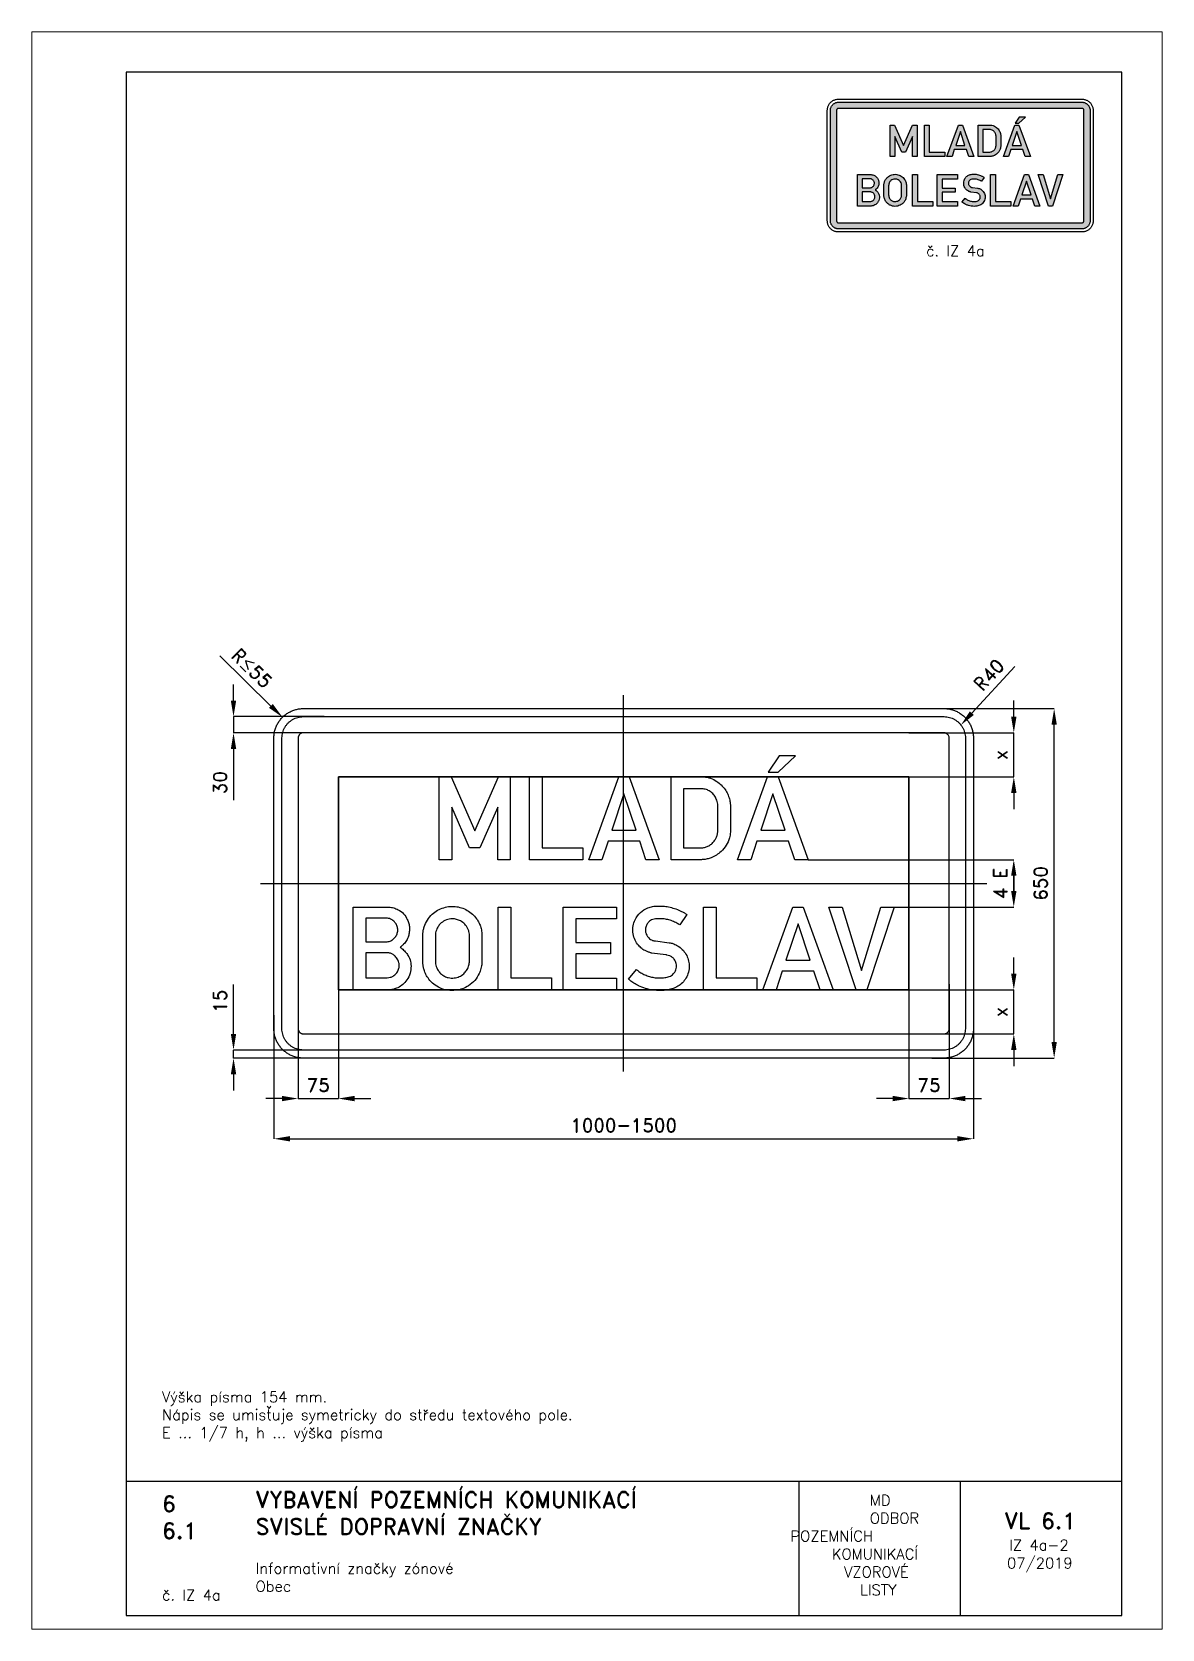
# Paper-space layout 'IZ 4a-2' of a CAD drawing. Header units: millimetres. Extents: x 0 to 210, y 0 to 297.
# The model-space entities are those that its viewports show. They can reach past a viewport. Long polylines and large blocks are cut down to what shows.
import ezdxf

# ---------------------------------------------------------------- set-up
doc = ezdxf.new("R2010")
doc.units = ezdxf.units.MM
doc.header["$LTSCALE"] = 5
doc.linetypes.add('ČERCHOVANÁX2', pattern=[2, 1, -0.5, 0, -0.5])
doc.linetypes.add('ČÁRKOVANÁX2', pattern=[1.5, 1, -0.5])
for name, color, linetype in [('Kóty', 2, 'Continuous'), ('Rozpiska', 7, 'Continuous'), ('Značka', 7, 'Continuous')]:
    doc.layers.add(name, color=color, linetype=linetype)
doc.layers.add('Rámeček', color=6, linetype='Continuous', plot=False)
doc.styles.get("Standard").update_dxf_attribs({"font": 'romand.shx', "height": 25})
doc.dimstyles.get("Standard").update_dxf_attribs({"dimtxt": 25, "dimasz": 30, "dimexe": 0.18, "dimexo": 0.0625, "dimgap": 12.5, "dimtad": 1, "dimdec": 0, "dimzin": 0, "dimdsep": 46, "dimtxsty": 'Standard', "dimcen": 0.09, "dimadec": 0, "dimazin": 0, "dimtfac": 1, "dimtdec": 0, "dimtofl": 0, "dimtmove": 0, "dimatfit": 3, "dimfxl": 1, "dimtolj": 1, "dimtzin": 0, "dimarcsym": 0})

psp = doc.layouts.new('IZ 4a-2')

# ---------------------------------------------------------------- texts
at = {"layer": 'Rozpiska', "color": 7, "attachment_point": 1}
for s, width, gutter_width, heights, insert, char_height in [('\\pi6.16667;č. IZ 4a', 25, 75, [0], (160, 257.3), 2), ('\\A1;\\PVýška písma 154 mm.\\PNápis se umisťuje symetricky do středu textového pole.{\\H1.83333x; }\\PE ... 1/7 h, h ... výška písma{\\H1.74603x; }', 155.5011, 100, [0], (24.17, 47.52), 2), ('6', 149.0422, 100, [0], (24.17, 24.77), 3), ('{\\C6;VYBAVENÍ POZEMNÍCH KOMUNIKACÍ\\P}SVISLÉ DOPRAVNÍ ZNAČKY{\\H1.34524x; }', 149.0422, 100, [0], (41.56, 25.56), 3), ('\\pi14.7414;{\\C6;MD\\P\\pi2.36044;}ODBOR POZEMNÍCH{\\H1.57143x; }\\P\\pi7.69378;KOMUNIKACÍ{\\H1.5x; }\\P\\pi9.97949;{\\C6;VZOROVÉ\\H1.47619x; \\H0.67742x;\\P\\pi12.93187;LISTY\\H1.26984x; }', 33.1018, 100, [0], (140.95, 24.95), 2), ('\\pi1.03113;{\\H1.5x;\\C6;VL 6.1\\P\\pi1.93586;\\H0.66667x;IZ 4a-2\\H1.66666x; \\H0.6x;\\P\\pi1.5549;07/2019\\H1.80159x; }', 16.0623, 100, [0], (179.66, 21.61), 2), ('6.1', 149.0422, 100, [0], (24.17, 19.78), 3), ('{\\C6;Informativní značky zónové\\P}Obec{\\H1.83333x; }', 149.0422, 100, [0], (41.56, 12.29), 2), ('{\\C6;č. IZ 4a}', 18.3305, 100, [2.67], (24.18, 7.31), 2)]:
    psp.add_mtext_dynamic_manual_height_columns(s, width=width, gutter_width=gutter_width, heights=heights, dxfattribs=dict(at, insert=insert, char_height=char_height))

msp = doc.modelspace()

# ---------------------------------------------------------------- texts
at = {"layer": 'Kóty', "char_height": 25, "attachment_point": 5}
for s, insert, rotation in [('\\A1;R{\\A0;≤}55', (-690.8, 400), 315.6957), ('\\A1;R40', (678.7, 387.9), 47.4222), ('\\A1;4 E', (700, -0.3), 90)]:
    msp.add_mtext(s, dxfattribs=dict(at, insert=insert, rotation=rotation))

# ---------------------------------------------------------------- blocks, each defined once
blk = doc.blocks.new('*D0')
at = {"layer": 'Defpoints', "color": 0, "transparency": 16777216}
for p in [(-650, -245.1), (650, -242.6), (650, -475)]:
    blk.add_point(p, dxfattribs=at)
at = {"layer": 'Kóty', "color": 0, "lineweight": -2, "transparency": 16777216}
for p, q in [((-650, -245.2), (-650, -475.2)), ((650, -242.6), (650, -475.2)), ((-620, -475), (620, -475))]:
    blk.add_line(p, q, dxfattribs=at)
at = {"layer": 'Kóty', "color": 0, "transparency": 16777216}
for points in [[(-620, -470), (-620, -480), (-650, -475)], [(620, -470), (620, -480), (650, -475)]]:
    blk.add_solid(points, dxfattribs=at)
at = {"layer": 'Kóty', "color": 0, "transparency": 16777216, "insert": (0, -450), "char_height": 25, "attachment_point": 5}
blk.add_mtext('\\A1;1000-1500', dxfattribs=at)
blk = doc.blocks.new('*D1')
at = {"layer": 'Defpoints', "color": 0, "transparency": 16777216}
for p in [(529.99, 280), (725, 280), (529.99, 198)]:
    blk.add_point(p, dxfattribs=at)
at = {"layer": 'Kóty', "color": 0, "lineweight": -2, "transparency": 16777216}
for p, q in [((725, 310), (725, 340)), ((530.0525, 280), (725.18, 280)), ((530.0525, 198), (725.18, 198)), ((725, 168), (725, 138))]:
    blk.add_line(p, q, dxfattribs=at)
at = {"layer": 'Kóty', "color": 0, "transparency": 16777216}
for points in [[(720, 310), (730, 310), (725, 280)], [(720, 168), (730, 168), (725, 198)]]:
    blk.add_solid(points, dxfattribs=at)
at = {"layer": 'Kóty', "color": 0, "transparency": 16777216, "insert": (700, 239), "char_height": 25, "attachment_point": 5, "rotation": 90}
blk.add_mtext('\\A1;x', dxfattribs=at)
blk = doc.blocks.new('*D2')
at = {"layer": 'Defpoints', "color": 0, "transparency": 16777216}
for p in [(530, -198), (725, -198), (545.3, -280)]:
    blk.add_point(p, dxfattribs=at)
at = {"layer": 'Kóty', "color": 0, "lineweight": -2, "transparency": 16777216}
for p, q in [((725, -168), (725, -138)), ((530.1, -198), (725.2, -198)), ((545.4, -280), (725.2, -280)), ((725, -310), (725, -340))]:
    blk.add_line(p, q, dxfattribs=at)
at = {"layer": 'Kóty', "color": 0, "transparency": 16777216}
for points in [[(720, -168), (730, -168), (725, -198)], [(720, -310), (730, -310), (725, -280)]]:
    blk.add_solid(points, dxfattribs=at)
at = {"layer": 'Kóty', "color": 0, "transparency": 16777216, "insert": (700, -239), "char_height": 25, "attachment_point": 5, "rotation": 90}
blk.add_mtext('\\A1;x', dxfattribs=at)
blk = doc.blocks.new('*D3')
at = {"layer": 'Defpoints', "color": 0, "transparency": 16777216}
for p in [(572.4, 325), (800, 325), (572.4, -325)]:
    blk.add_point(p, dxfattribs=at)
at = {"layer": 'Kóty', "color": 0, "lineweight": -2, "transparency": 16777216}
for p, q in [((572.5, 325), (800.2, 325)), ((800, -295), (800, 295)), ((572.5, -325), (800.2, -325))]:
    blk.add_line(p, q, dxfattribs=at)
at = {"layer": 'Kóty', "color": 0, "transparency": 16777216}
for points in [[(795, 295), (805, 295), (800, 325)], [(795, -295), (805, -295), (800, -325)]]:
    blk.add_solid(points, dxfattribs=at)
at = {"layer": 'Kóty', "color": 0, "transparency": 16777216, "insert": (775, 0), "char_height": 25, "attachment_point": 5, "rotation": 90}
blk.add_mtext('\\A1;650', dxfattribs=at)
blk = doc.blocks.new('*D4')
at = {"layer": 'Defpoints', "color": 0, "transparency": 16777216}
for p in [(-556.3, 310), (-725, 280), (-556.3, 280)]:
    blk.add_point(p, dxfattribs=at)
at = {"layer": 'Kóty', "color": 0, "lineweight": -2, "transparency": 16777216}
for p, q in [((-725, 340), (-725, 370)), ((-556.4, 310), (-725.2, 310)), ((-556.4, 280), (-725.2, 280)), ((-725, 250), (-725, 154.5))]:
    blk.add_line(p, q, dxfattribs=at)
at = {"layer": 'Kóty', "color": 0, "transparency": 16777216}
for points in [[(-730, 340), (-720, 340), (-725, 310)], [(-730, 250), (-720, 250), (-725, 280)]]:
    blk.add_solid(points, dxfattribs=at)
at = {"layer": 'Kóty', "color": 0, "transparency": 16777216, "insert": (-750, 187.3), "char_height": 25, "attachment_point": 5, "rotation": 90}
blk.add_mtext('\\A1;30', dxfattribs=at)
blk = doc.blocks.new('*D5')
at = {"layer": 'Defpoints', "color": 0, "transparency": 16777216}
for p in [(-725, -310), (-551.9, -310), (-551.9, -325)]:
    blk.add_point(p, dxfattribs=at)
at = {"layer": 'Kóty', "color": 0, "lineweight": -2, "transparency": 16777216}
for p, q in [((-725, -280), (-725, -188.1)), ((-552, -310), (-725.2, -310)), ((-552, -325), (-725.2, -325)), ((-725, -355), (-725, -385))]:
    blk.add_line(p, q, dxfattribs=at)
at = {"layer": 'Kóty', "color": 0, "transparency": 16777216}
for points in [[(-730, -280), (-720, -280), (-725, -310)], [(-730, -355), (-720, -355), (-725, -325)]]:
    blk.add_solid(points, dxfattribs=at)
at = {"layer": 'Kóty', "color": 0, "transparency": 16777216, "insert": (-750, -219), "char_height": 25, "attachment_point": 5, "rotation": 90}
blk.add_mtext('\\A1;15', dxfattribs=at)
blk = doc.blocks.new('*D6')
at = {"layer": 'Defpoints', "color": 0, "transparency": 16777216}
for p in [(-530, -198), (-605, -217.9), (-530, -400.2)]:
    blk.add_point(p, dxfattribs=at)
at = {"layer": 'Kóty', "color": 0, "lineweight": -2, "transparency": 16777216}
for p, q in [((-530, -198.1), (-530, -400.4)), ((-605, -218), (-605, -400.4)), ((-635, -400.2), (-665, -400.2)), ((-500, -400.2), (-470, -400.2))]:
    blk.add_line(p, q, dxfattribs=at)
at = {"layer": 'Kóty', "color": 0, "transparency": 16777216}
for points in [[(-635, -395.2), (-635, -405.2), (-605, -400.2)], [(-500, -395.2), (-500, -405.2), (-530, -400.2)]]:
    blk.add_solid(points, dxfattribs=at)
at = {"layer": 'Kóty', "color": 0, "transparency": 16777216, "insert": (-567.5, -375.2), "char_height": 25, "attachment_point": 5}
blk.add_mtext('\\A1;75', dxfattribs=at)
blk = doc.blocks.new('*D7')
at = {"layer": 'Defpoints', "color": 0, "transparency": 16777216}
for p in [(530.0525, -197.99), (605, -187.49), (605, -400.18)]:
    blk.add_point(p, dxfattribs=at)
at = {"layer": 'Kóty', "color": 0, "lineweight": -2, "transparency": 16777216}
for p, q in [((530.0525, -198.0525), (530.0525, -400.36)), ((605, -187.5525), (605, -400.36)), ((500.0525, -400.18), (470.0525, -400.18)), ((635, -400.18), (665, -400.18))]:
    blk.add_line(p, q, dxfattribs=at)
at = {"layer": 'Kóty', "color": 0, "transparency": 16777216}
for points in [[(500.0525, -395.18), (500.0525, -405.18), (530.0525, -400.18)], [(635, -395.18), (635, -405.18), (605, -400.18)]]:
    blk.add_solid(points, dxfattribs=at)
at = {"layer": 'Kóty', "color": 0, "transparency": 16777216, "insert": (567.52625, -375.18), "char_height": 25, "attachment_point": 5}
blk.add_mtext('\\A1;75', dxfattribs=at)

# ---------------------------------------------------------------- dimensions: what is measured, and where the dimension line sits
at = {"layer": 'Kóty'}
for base, p1, p2, picture, middle in [((-725, 280), (-556.3, 310), (-556.3, 280), '*D4', (-750, 187.3)), ((800, 325), (572.4, -325), (572.4, 325), '*D3', (775, 0)), ((-725, -310), (-551.9, -325), (-551.9, -310), '*D5', (-750, -219))]:
    dim = msp.add_linear_dim(base=base, p1=p1, p2=p2, angle=90, dimstyle='Standard', dxfattribs=at)
    dim.commit()
    dim.dimension.update_dxf_attribs({"geometry": picture, "text_midpoint": middle})
for base, p1, p2, picture, middle in [((725, 280), (530, 198), (530, 280), '*D1', (700, 239)), ((725, -198), (545.3, -280), (530, -198), '*D2', (700, -239))]:
    dim = msp.add_linear_dim(base=base, p1=p1, p2=p2, angle=90, text='x', dimstyle='Standard', dxfattribs=at)
    dim.commit()
    dim.dimension.update_dxf_attribs({"geometry": picture, "text_midpoint": middle})
for base, p1, p2, picture, middle in [((-530, -400.2), (-605, -217.9), (-530, -198), '*D6', (-567.5, -375.2)), ((605, -400.2), (530.1, -198), (605, -187.5), '*D7', (567.5, -375.2))]:
    dim = msp.add_linear_dim(base=base, p1=p1, p2=p2, dimstyle='Standard', dxfattribs=at)
    dim.commit()
    dim.dimension.update_dxf_attribs({"geometry": picture, "text_midpoint": middle})
dim = msp.add_linear_dim(base=(650, -475), p1=(-650, -245.1), p2=(650, -242.6), text='1000-1500', dimstyle='Standard', dxfattribs=at)
dim.commit()
dim.dimension.update_dxf_attribs({"geometry": '*D0', "text_midpoint": (0, -450)})

# ---------------------------------------------------------------- linework, layer by layer
at = {"layer": 'Kóty'}
for p, q in [((-750.6, 422.8), (-655.4, 329.8)), ((726.9, 403.5), (647, 316.5)), ((342.9, 44), (725.2, 44)), ((725, 14), (725, -14)), ((502.5, -44), (725.2, -44))]:
    msp.add_line(p, q, dxfattribs=at)
for points in [[(-725, 310), (-725, 280)], [(725, 198), (725, 280)], [(725, -37.5), (725, 37.5)], [(725, -280), (725, -198)], [(-725, -325), (-725, -310)], [(-605, -400.2), (-530, -400.2)], [(530.1, -400.2), (605, -400.2)]]:
    msp.add_lwpolyline(points, dxfattribs=at)
for points in [[(-651.9, 333.4), (-658.9, 326.3), (-633.9, 308.9)], [(643.3, 319.9), (650.7, 313.1), (626.7, 294.4)], [(720, 14), (730, 14), (725, 44)], [(720, -14), (730, -14), (725, -44)]]:
    msp.add_solid(points, dxfattribs=at)
at = {"layer": 'Značka', "color": 6, "linetype": 'ČERCHOVANÁX2', "ltscale": 5}
for points in [[(0, -350), (0, 350)], [(-675, 0), (675, 0)]]:
    msp.add_lwpolyline(points, dxfattribs=at)
at = {"layer": 'Značka', "color": 3}
for points in [[(-595, -325), (-595.2, -325), (-595.4, -325, -0.03218), (-602.5, -324.5, -0.035443), (-609.5, -323.1, -0.036267), (-616.3, -320.8, -0.03442), (-622.6, -317.6, -0.033722), (-628.6, -313.6, -0.034085), (-633.9, -308.9, -0.034209), (-638.6, -303.6, -0.034229), (-642.6, -297.6, -0.034044), (-645.7, -291.3, -0.033412), (-648.1, -284.5, -0.034127), (-649.5, -277.5, -0.036745), (-650, -270.4), (-650, -270.2), (-650, -270), (-650, 270), (-650, 270.2), (-650, 270.4, -0.03218), (-649.5, 277.5, -0.035443), (-648.1, 284.5, -0.036265), (-645.8, 291.3, -0.034421), (-642.6, 297.6, -0.033717), (-638.6, 303.6, -0.034088), (-633.9, 308.9, -0.034212), (-628.6, 313.6, -0.034228), (-622.6, 317.6, -0.034042), (-616.3, 320.7, -0.033412), (-609.5, 323.1, -0.034125), (-602.5, 324.5, -0.036743), (-595.4, 325), (-595.2, 325), (-595, 325), (595, 325), (595.2, 325), (595.4, 325, -0.032187), (602.5, 324.5, -0.035442), (609.5, 323.1, -0.036278), (616.3, 320.8, -0.034421), (622.6, 317.6, -0.033718), (628.5, 313.6, -0.034078), (633.9, 308.9, -0.034199), (638.6, 303.6, -0.034236), (642.6, 297.6, -0.03403), (645.8, 291.3, -0.033395), (648, 284.5, -0.034109), (649.5, 277.5, -0.036744), (650, 270.4), (650, 270.2), (650, 270), (650, -270), (650, -270.2), (650, -270.4, -0.032171), (649.5, -277.5, -0.035429), (648, -284.5, -0.036265), (645.8, -291.3, -0.034431), (642.6, -297.6, -0.033735), (638.6, -303.6, -0.034079), (633.9, -308.9, -0.034225), (628.5, -313.6, -0.034235), (622.6, -317.6, -0.034041), (616.3, -320.7, -0.033409), (609.5, -323.1, -0.034125), (602.5, -324.5, -0.036744), (595.4, -325), (595.2, -325), (595, -325), (-595, -325)], [(-595, -310), (-595.2, -310), (-595.3, -310, -0.03218), (-600.5, -309.6, -0.035444), (-605.6, -308.6, -0.036267), (-610.5, -306.9, -0.03442), (-615.1, -304.6, -0.033721), (-619.4, -301.7, -0.034085), (-623.3, -298.3, -0.034209), (-626.7, -294.4, -0.034229), (-629.6, -290.1, -0.034044), (-631.9, -285.5, -0.033412), (-633.6, -280.6, -0.034127), (-634.7, -275.5, -0.036745), (-635, -270.3), (-635, -270.2), (-635, -270), (-635, 270), (-635, 270.2), (-635, 270.3, -0.032181), (-634.6, 275.5, -0.035445), (-633.6, 280.6, -0.036267), (-631.9, 285.5, -0.034416), (-629.6, 290.1, -0.033719), (-626.7, 294.4, -0.034078), (-623.3, 298.3, -0.034214), (-619.4, 301.7, -0.034222), (-615.1, 304.6, -0.034048), (-610.5, 306.9, -0.033405), (-605.6, 308.6, -0.034129), (-600.5, 309.7, -0.036741), (-595.3, 310), (-595.2, 310), (-595, 310), (595, 310), (595.2, 310), (595.3, 310, -0.032177), (600.5, 309.6, -0.035443), (605.5, 308.6, -0.036259), (610.5, 306.9, -0.034414), (615.1, 304.6, -0.033731), (619.4, 301.7, -0.034066), (623.3, 298.3, -0.034205), (626.7, 294.4, -0.034226), (629.6, 290.1, -0.03405), (631.9, 285.5, -0.033418), (633.6, 280.6, -0.034151), (634.7, 275.5, -0.036741), (635, 270.3), (635, 270.2), (635, 270), (635, -270), (635, -270.2), (635, -270.3, -0.032179), (634.6, -275.5, -0.035442), (633.6, -280.6, -0.03626), (631.9, -285.5, -0.034424), (629.6, -290.1, -0.033731), (626.7, -294.4, -0.034079), (623.3, -298.3, -0.034187), (619.4, -301.7, -0.034232), (615.1, -304.6, -0.034052), (610.5, -306.9, -0.033421), (605.5, -308.6, -0.034126), (600.5, -309.7, -0.036747), (595.3, -310), (595.2, -310), (595, -310), (-595, -310)], [(-595, -280), (595, -280), (595, -280), (595.1, -280, 0.032185), (596.4, -279.9, 0.035458), (597.6, -279.6, 0.036282), (598.9, -279.2), (600, -278.6), (601.1, -277.9), (602.1, -277.1), (602.9, -276.1), (603.7, -275), (604.2, -273.9), (604.7, -272.6), (604.9, -271.4), (605, -270.1), (605, -270), (605, -270), (605, 270), (605, 270), (605, 270.1), (604.9, 271.4), (604.7, 272.6), (604.2, 273.9), (603.7, 275), (602.9, 276.1), (602.1, 277.1), (601.1, 277.9, 0.034182), (600, 278.6, 0.034033), (598.9, 279.2, 0.033453), (597.6, 279.6, 0.034162), (596.4, 279.9, 0.03677), (595.1, 280), (595, 280), (595, 280), (-595, 280), (-595, 280), (-595.1, 280), (-596.4, 279.9), (-597.6, 279.6), (-598.9, 279.2), (-600, 278.6), (-601.1, 277.9, 0.034079), (-602.1, 277.1, 0.034232), (-602.9, 276.1, 0.034207), (-603.6, 275, 0.034032), (-604.2, 273.9, 0.033425), (-604.6, 272.6, 0.034124), (-604.9, 271.4, 0.036746), (-605, 270.1), (-605, 270), (-605, 270), (-605, -270), (-605, -270), (-605, -270.1, 0.032179), (-604.9, -271.4, 0.035442), (-604.6, -272.6, 0.03627), (-604.2, -273.9, 0.034419), (-603.6, -275, 0.033724), (-602.9, -276.1, 0.034086), (-602.1, -277.1, 0.034208), (-601.1, -277.9, 0.034231), (-600, -278.6, 0.034043), (-598.9, -279.2, 0.033417), (-597.6, -279.6, 0.034129), (-596.4, -279.9, 0.036747), (-595.1, -280), (-595, -280), (-595, -280)], [(88, 44), (88, 198), (145.1, 198, -0.002955), (146.9, 198, -0.008866), (148.7, 198, -0.074826), (161.3, 195.5, -0.064095), (172.9, 189.6, -0.05201), (181.4, 182.9, -0.052248), (188.4, 174.6, -0.0463), (193.3, 166.1, -0.045159), (196.5, 156.9, -0.019266), (197.5, 152.8, -0.018601), (198.1, 148.6, -0.002879), (198.2, 147.7), (198.3, 146.8), (198.3, 96.7), (198.3, 96, -0.00376), (198.3, 95.3, -0.035139), (197.7, 89.9, -0.027883), (196.4, 84.6, -0.067), (190.5, 70.8, -0.07401), (181, 59.2, -0.055398), (172.3, 52.5, -0.04934), (162.5, 47.7, -0.035151), (155.2, 45.4, -0.041158), (147.8, 44.2, -0.006182), (146.3, 44.1, -0.00206), (144.9, 44), (88, 44)], [(111.4, 176), (111.4, 66.2), (143.2, 66.2, 0.003013), (144.4, 66.2, 0.009049), (145.5, 66.2, 0.064934), (152, 67.3, 0.055474), (158.2, 70, 0.060183), (164.4, 74.4, 0.064204), (169.3, 80.1, 0.046771), (172.1, 84.9, 0.042303), (173.9, 90.1, 0.021158), (174.5, 92.6, 0.026455), (174.8, 95.1, 0.006517), (174.9, 95.9), (174.9, 96.6), (174.9, 145.9), (174.9, 146.7, 0.005185), (174.8, 147.5, 0.038441), (173.9, 152.2, 0.037922), (172.2, 156.8, 0.064349), (168.2, 163.8, 0.066856), (162.4, 169.5, 0.069128), (155.5, 173.7, 0.078393), (147.8, 175.7, 0.012507), (146.2, 175.9, 0.004175), (144.7, 176), (111.4, 176)], [(-502.5, -198), (-502.5, -44), (-439.2, -44, -0.002335), (-437.6, -44, -0.006999), (-436, -44.1, -0.053518), (-427.3, -45.6, -0.058867), (-419.1, -49.1, -0.0841), (-409, -56.7, -0.083989), (-402, -67.3, -0.052894), (-399.3, -74.7, -0.048085), (-398.1, -82.5, -0.047691), (-398.3, -90.4, -0.051696), (-400, -98.2, -0.057808), (-403.6, -106.2, -0.056928), (-408.9, -113.2, -0.019006), (-410.9, -115.2, -0.019188), (-413.1, -117.1, -0.007477), (-414.2, -118, -0.002489), (-415.4, -118.9, -0.002387), (-413.8, -120, -0.007149), (-412.3, -121.2, -0.045542), (-405.9, -127.1, -0.053983), (-400.8, -134.1, -0.077428), (-396.2, -145.1, -0.076329), (-395.2, -157.1, -0.084936), (-397.9, -170.5, -0.082719), (-404.8, -182.2, -0.067286), (-412.7, -189.8, -0.06755), (-422.2, -195.1, -0.045468), (-429, -197.2, -0.048768), (-435.9, -198, -0.007089), (-437.2, -198, -0.002364), (-438.5, -198), (-502.5, -198)], [(-373.3, -96.3), (-373.3, -95, -0.004516), (-373.2, -93.8, -0.030678), (-372.3, -87.3, -0.03107), (-370.7, -81.1, -0.066298), (-364.8, -68.3, -0.06848), (-355.7, -57.6, -0.061858), (-345.7, -50.1, -0.05993), (-334.2, -45.3, -0.057344), (-322.3, -43, -0.05758), (-310.2, -43.5, -0.056912), (-298.7, -46.4, -0.057498), (-288.1, -51.8, -0.055378), (-279.1, -59.1, -0.053458), (-271.9, -68.1, -0.043029), (-267.7, -75.8, -0.048853), (-264.9, -84.2, -0.022719), (-264, -88.8, -0.012952), (-263.5, -93.4), (-263.4, -94.1), (-263.3, -94.9), (-263.3, -146.5), (-263.4, -147.7, -0.002806), (-263.5, -148.8, -0.035775), (-265.2, -158.4, -0.047843), (-268.4, -167.6, -0.078793), (-276.7, -180.4, -0.073097), (-288.4, -190.4, -0.060117), (-299.5, -196.1, -0.059848), (-311.7, -198.9, -0.071111), (-326.9, -198.8, -0.074186), (-341.3, -194.4, -0.066042), (-352.7, -187.5, -0.061695), (-362, -177.9, -0.047086), (-367.4, -169.7, -0.053876), (-371, -160.6, -0.030223), (-372.3, -154.6, -0.017681), (-373.1, -148.5, -0.002015), (-373.2, -147.1), (-373.3, -145.7), (-373.3, -96.3)], [(23.9, -160.2, 0.002379), (25.3, -161.5, 0.007146), (26.8, -162.6, 0.039105), (33.9, -167.3, 0.03209), (41.6, -170.9, 0.032647), (49.8, -173.8, 0.039896), (58.3, -175.4, 0.024479), (64.1, -175.8, 0.014325), (69.9, -175.8, 0.035313), (78.6, -175, 0.084147), (86.8, -172.3, 0.055203), (90.5, -169.9, 0.056034), (93.7, -166.7, 0.057314), (96.1, -162.9, 0.056922), (97.7, -158.6, 0.062824), (98.3, -153.7, 0.064424), (97.6, -148.8, 0.085854), (95, -142.6, 0.089189), (90.4, -137.7, 0.071823), (85.5, -134.8, 0.059294), (80.2, -133.3, 0.004988), (79.5, -133.2), (78.8, -133.1), (52, -129.7), (50.9, -129.4), (49.8, -129.1, -0.017778), (44.7, -127.3, -0.032306), (39.7, -125.1, -0.062182), (32.1, -119.9, -0.055276), (25.9, -113, -0.068824), (20, -102.6, -0.072897), (17.2, -91, -0.074666), (17.5, -79.1, -0.072256), (21.3, -67.6, -0.094608), (31.1, -54.2, -0.103596), (45, -45.5, -0.055209), (53.8, -43, -0.035098), (62.9, -42.2, -0.029411), (73.2, -42.4, -0.03064), (83.4, -43.8, -0.032941), (94.4, -46.7, -0.029913), (105, -50.9, -0.019581), (110.4, -53.6, -0.02893), (115.4, -56.8, -0.005151), (116.4, -57.5), (117.4, -58.2), (104.2, -77.2, 0.001721), (102.5, -76.1, 0.005151), (100.7, -75.1, 0.031826), (92.6, -71, 0.03548), (84, -68, 0.037911), (75.3, -66.2, 0.035614), (66.1, -65.7, 0.056956), (56.5, -66.7, 0.118691), (48, -70.6, 0.089578), (43.8, -75.3, 0.077146), (41.1, -81.2, 0.050958), (40.4, -85.2, 0.055003), (40.5, -89.2, 0.076568), (42.1, -94.8, 0.070203), (45.3, -99.8, 0.053208), (48.3, -102.9, 0.05742), (51.9, -105.2, 0.030575), (53.9, -106.1, 0.032971), (55.9, -106.7, 0.019623), (57.5, -107, 0.006516), (59.1, -107.2), (84.5, -110.5), (85.4, -110.6, -0.005717), (86.3, -110.7, -0.057684), (93.4, -112.7, -0.045358), (100.1, -116.1, -0.062107), (109, -123, -0.068459), (115.8, -131.9, -0.067355), (120.1, -141.8, -0.064544), (121.7, -152.5, -0.073538), (120.4, -165, -0.075693), (115.6, -176.5, -0.065679), (109.1, -185, -0.066685), (100.7, -191.5, -0.056081), (91.7, -195.7, -0.03829), (82, -198.1, -0.042201), (68.1, -199.4, -0.042475), (54.2, -198.5, -0.040681), (40.6, -195.4, -0.036909), (27.7, -190.3, -0.028956), (19.2, -185.9, -0.038943), (11.4, -180.3, -0.006116), (10.1, -179.1, -0.002037), (8.8, -178), (23.9, -160.2)], [(-479, -64.7), (-479, -108.6), (-442.1, -108.6, 0.005329), (-440.7, -108.6, 0.016026), (-439.2, -108.6, 0.091638), (-432.6, -106.7, 0.080741), (-426.9, -102.7, 0.081309), (-422.6, -97.2, 0.086096), (-420.2, -90.7, 0.087464), (-420, -83.6, 0.085841), (-422.2, -76.9, 0.081933), (-426.1, -71.3, 0.07864), (-431.6, -67.2, 0.046715), (-435.1, -65.6, 0.054017), (-438.7, -64.8, 0.009121), (-439.5, -64.8), (-440.3, -64.7), (-479, -64.7)], [(-349.9, -96.4), (-349.9, -145.7), (-349.8, -146.6, 0.005134), (-349.7, -147.5, 0.037589), (-348.9, -152.4, 0.041681), (-347.3, -157.1, 0.062897), (-343.7, -163.4, 0.060175), (-338.7, -168.7, 0.05942), (-332.7, -172.8, 0.064328), (-326, -175.3, 0.05052), (-320.5, -176.1, 0.044569), (-314.9, -175.9, 0.07391), (-305.4, -173.4, 0.085006), (-297.3, -168.1, 0.073628), (-291.8, -161.8, 0.06358), (-288.2, -154.2, 0.033201), (-287.2, -150.4, 0.042647), (-286.7, -146.5, 0.004504), (-286.7, -146), (-286.6, -145.5), (-286.6, -96.5, 0.002794), (-286.6, -95.6, 0.008402), (-286.6, -94.8, 0.062609), (-287.5, -89.4, 0.048319), (-289.6, -84.3, 0.076906), (-295.3, -76, 0.083775), (-303.2, -70, 0.069866), (-310.6, -67, 0.066672), (-318.5, -66.1, 0.08852), (-329.5, -68, 0.098123), (-338.9, -73.7, 0.062843), (-343.6, -78.8, 0.051394), (-347.1, -84.8, 0.039527), (-348.9, -89.7, 0.050746), (-349.8, -94.7, 0.007113), (-349.8, -95.5), (-349.9, -96.4)], [(-479, -129.2), (-479, -175.8), (-441.9, -175.8, 0.00363), (-440.6, -175.8, 0.010878), (-439.2, -175.7, 0.05872), (-433.6, -174.7, 0.063115), (-428.5, -172.4, 0.084066), (-422.8, -167.7, 0.085722), (-418.9, -161.3, 0.082253), (-417.2, -154.5, 0.080976), (-417.7, -147.5, 0.088843), (-420.7, -140.2, 0.084249), (-426, -134.2, 0.065604), (-430.8, -131.1, 0.080401), (-436.3, -129.5, 0.018361), (-437.8, -129.3, 0.006096), (-439.3, -129.2), (-479, -129.2)]]:
    msp.add_lwpolyline(points, format="xyb", dxfattribs=at)
for points in [[(268.6, 206.8), (287.2, 206.8), (319.4, 237.2), (289.1, 237.2), (268.6, 206.8)], [(-342.9, 44), (-342.9, 198), (-320.8, 198), (-276.8, 97.9), (-232.6, 198), (-210.7, 198), (-210.7, 44), (-234.1, 44), (-234.1, 141.7), (-267.2, 66.2), (-286.4, 66.2), (-319.4, 141.7), (-319.4, 44), (-342.9, 44)], [(-174.7, 44), (-174.7, 198), (-151.3, 198), (-151.3, 66.1), (-75.8, 66.1), (-75.8, 44), (-174.7, 44)], [(-64.9, 44), (-9.1, 198), (10.4, 198), (66.2, 44), (41.5, 44), (30, 78.4), (-28.9, 78.4), (-40.3, 44), (-64.9, 44)], [(211.8, 44), (267.6, 198), (287, 198), (342.9, 44), (318.1, 44), (306.6, 78.4), (247.7, 78.4), (236.4, 44), (211.8, 44)], [(23.2, 98.9), (0.6, 166.5), (-21.9, 98.9), (23.2, 98.9)], [(299.9, 98.9), (277.3, 166.5), (254.7, 98.9), (299.9, 98.9)], [(-233.2, -198), (-233.2, -44), (-209.8, -44), (-209.8, -175.9), (-134.2, -175.9), (-134.2, -198), (-233.2, -198)], [(-112.4, -198), (-112.4, -44), (-13.1, -44), (-13.1, -66.2), (-89, -66.2), (-89, -110.1), (-24.3, -110.1), (-24.3, -130.8), (-89, -130.8), (-89, -176.1), (-13.2, -176.1), (-13.2, -198), (-112.4, -198)], [(148.6, -198), (148.6, -44), (172, -44), (172, -175.9), (247.6, -175.9), (247.6, -198), (148.6, -198)], [(258.5, -198), (314.3, -44), (333.7, -44), (389.6, -198), (364.9, -198), (353.3, -163.6), (294.4, -163.6), (283.1, -198), (258.5, -198)], [(432.2, -198), (381.2, -44), (406.3, -44), (441.9, -162.3), (477.7, -44), (502.5, -44), (451.6, -198), (432.2, -198)], [(346.6, -143.1), (324, -75.5), (301.5, -143.1), (346.6, -143.1)]]:
    msp.add_lwpolyline(points, dxfattribs=at)
at = {"layer": 'Značka', "color": 6, "linetype": 'ČÁRKOVANÁX2', "ltscale": 2.5}
for points in [[(-530, -198), (530, -198), (530, 198), (-530, 198), (-530, -198)], [(-530, -198), (-530, 198), (530, 198), (530, -198), (-530, -198)]]:
    msp.add_lwpolyline(points, dxfattribs=at)

msp.set_redraw_order([(e.dxf.handle, doc.entitydb.next_handle()) for e in msp.query("TEXT MTEXT ATTDEF DIMENSION ARC_DIMENSION")])  # texts and dimensions are drawn at this point

# ---------------------------------------------------------------- hatches: boundary and pattern name
at = {"layer": 'Značka'}
h = psp.add_hatch(color=249, dxfattribs=at)
h.dxf.hatch_style = 1
edge = h.paths.add_edge_path()
edge.add_line((149.89, 260.37), (149.88, 260.37))
edge.add_line((149.88, 260.37), (149.88, 260.37))
edge.add_arc((149.89, 261.9), 1.53, 262.3069, 269.6795, ccw=False)
edge.add_arc((149.87, 261.76), 1.39, 254.202, 262.3216, ccw=False)
edge.add_arc((149.83, 261.74), 1.36, 247.1662, 255.4743, ccw=False)
edge.add_arc((149.86, 261.81), 1.43, 239.2876, 247.1731, ccw=False)
edge.add_arc((149.85, 261.84), 1.46, 232.4424, 240.1679, ccw=False)
edge.add_arc((149.84, 261.83), 1.45, 224.6397, 232.4484, ccw=False)
edge.add_arc((149.83, 261.84), 1.44, 217.5708, 225.4079, ccw=False)
edge.add_arc((149.83, 261.84), 1.44, 209.7386, 217.5803, ccw=False)
edge.add_arc((149.82, 261.86), 1.45, 202.6896, 210.489, ccw=False)
edge.add_arc((149.85, 261.87), 1.48, 195.0381, 202.6928, ccw=False)
edge.add_arc((149.82, 261.88), 1.45, 188.0097, 195.828, ccw=False)
edge.add_arc((149.71, 261.87), 1.34, 179.6098, 188.0273, ccw=False)
edge.add_line((148.37, 261.88), (148.37, 261.88))
edge.add_line((148.37, 261.88), (148.37, 261.89))
edge.add_line((148.37, 261.89), (148.37, 282.41))
edge.add_line((148.37, 282.41), (148.37, 282.42))
edge.add_line((148.37, 282.42), (148.37, 282.42))
edge.add_arc((149.9, 282.41), 1.53, 172.3069, 179.6795, ccw=False)
edge.add_arc((149.76, 282.43), 1.39, 164.202, 172.3216, ccw=False)
edge.add_arc((149.74, 282.47), 1.36, 157.1662, 165.4743, ccw=False)
edge.add_arc((149.81, 282.44), 1.43, 149.2876, 157.1731, ccw=False)
edge.add_arc((149.84, 282.45), 1.46, 142.4424, 150.1679, ccw=False)
edge.add_arc((149.83, 282.46), 1.45, 134.6397, 142.4484, ccw=False)
edge.add_arc((149.84, 282.47), 1.44, 127.5708, 135.4079, ccw=False)
edge.add_arc((149.84, 282.47), 1.44, 119.7386, 127.5803, ccw=False)
edge.add_arc((149.86, 282.48), 1.45, 112.6896, 120.489, ccw=False)
edge.add_arc((149.87, 282.45), 1.48, 105.0381, 112.6928, ccw=False)
edge.add_arc((149.88, 282.48), 1.45, 98.0097, 105.828, ccw=False)
edge.add_arc((149.87, 282.59), 1.34, 89.6098, 98.0273, ccw=False)
edge.add_line((149.88, 283.93), (149.88, 283.93))
edge.add_line((149.88, 283.93), (149.89, 283.93))
edge.add_line((149.89, 283.93), (195.11, 283.93))
edge.add_line((195.11, 283.93), (195.12, 283.93))
edge.add_line((195.12, 283.93), (195.12, 283.93))
edge.add_arc((195.11, 282.4), 1.53, 82.3069, 89.6795, ccw=False)
edge.add_arc((195.13, 282.54), 1.39, 74.202, 82.3216, ccw=False)
edge.add_arc((195.17, 282.56), 1.36, 67.1662, 75.4743, ccw=False)
edge.add_arc((195.14, 282.49), 1.43, 59.2876, 67.1731, ccw=False)
edge.add_arc((195.15, 282.46), 1.46, 52.4424, 60.1679, ccw=False)
edge.add_arc((195.16, 282.47), 1.45, 44.6397, 52.4484, ccw=False)
edge.add_arc((195.17, 282.46), 1.44, 37.5708, 45.4079, ccw=False)
edge.add_arc((195.17, 282.46), 1.44, 29.7386, 37.5803, ccw=False)
edge.add_arc((195.18, 282.44), 1.45, 22.6896, 30.4889, ccw=False)
edge.add_arc((195.15, 282.43), 1.48, 15.0381, 22.6928, ccw=False)
edge.add_arc((195.18, 282.42), 1.45, 8.0097, 15.828, ccw=False)
edge.add_arc((195.29, 282.43), 1.34, -0.3902, 8.0273, ccw=False)
edge.add_line((196.63, 282.42), (196.63, 282.42))
edge.add_line((196.63, 282.42), (196.63, 282.41))
edge.add_line((196.63, 282.41), (196.63, 261.89))
edge.add_line((196.63, 261.89), (196.63, 261.88))
edge.add_line((196.63, 261.88), (196.63, 261.88))
edge.add_arc((195.1, 261.89), 1.53, 352.3069, 359.6795, ccw=False)
edge.add_arc((195.24, 261.87), 1.39, 344.202, 352.3216, ccw=False)
edge.add_arc((195.26, 261.83), 1.36, 337.1662, 345.4743, ccw=False)
edge.add_arc((195.19, 261.86), 1.43, 329.2876, 337.1731, ccw=False)
edge.add_arc((195.16, 261.85), 1.46, 322.4424, 330.1679, ccw=False)
edge.add_arc((195.17, 261.84), 1.45, 314.6397, 322.4484, ccw=False)
edge.add_arc((195.16, 261.83), 1.44, 307.5709, 315.4079, ccw=False)
edge.add_arc((195.16, 261.83), 1.44, 299.7386, 307.5803, ccw=False)
edge.add_arc((195.14, 261.82), 1.45, 292.6896, 300.489, ccw=False)
edge.add_arc((195.13, 261.85), 1.48, 285.0381, 292.6928, ccw=False)
edge.add_arc((195.12, 261.82), 1.45, 278.0097, 285.828, ccw=False)
edge.add_arc((195.13, 261.71), 1.34, 269.6098, 278.0273, ccw=False)
edge.add_line((195.12, 260.37), (195.12, 260.37))
edge.add_line((195.12, 260.37), (195.11, 260.37))
edge.add_line((195.11, 260.37), (149.89, 260.37))
edge = h.paths.add_edge_path(flags=16)
edge.add_line((149.89, 261.51), (195.11, 261.51))
edge.add_line((195.11, 261.51), (195.11, 261.51))
edge.add_line((195.11, 261.51), (195.11, 261.51))
edge.add_arc((195.11, 261.89), 0.383, 270.3205, 277.6931)
edge.add_arc((195.12, 261.86), 0.348, 277.6784, 285.798)
edge.add_arc((195.13, 261.85), 0.34, 284.5257, 292.8338)
edge.add_arc((195.12, 261.87), 0.358, 292.8269, 300.7124)
edge.add_arc((195.12, 261.88), 0.365, 299.8321, 307.5576)
edge.add_arc((195.12, 261.88), 0.361, 307.5516, 315.3603)
edge.add_arc((195.13, 261.88), 0.36, 314.5921, 322.4292)
edge.add_arc((195.13, 261.88), 0.36, 322.4197, 330.2614)
edge.add_arc((195.13, 261.88), 0.362, 329.511, 337.3104)
edge.add_arc((195.12, 261.89), 0.369, 337.3072, 344.9619)
edge.add_arc((195.13, 261.89), 0.362, 344.172, 351.9903)
edge.add_arc((195.16, 261.88), 0.335, 351.9726, 360.3902)
edge.add_line((195.49, 261.89), (195.49, 261.89))
edge.add_line((195.49, 261.89), (195.49, 261.89))
edge.add_line((195.49, 261.89), (195.49, 282.41))
edge.add_line((195.49, 282.41), (195.49, 282.41))
edge.add_line((195.49, 282.41), (195.49, 282.41))
edge.add_arc((195.11, 282.41), 0.383, 0.3206, 7.6931)
edge.add_arc((195.14, 282.42), 0.348, 7.6784, 15.798)
edge.add_arc((195.15, 282.43), 0.34, 14.5257, 22.8338)
edge.add_arc((195.13, 282.42), 0.358, 22.8269, 30.7124)
edge.add_arc((195.12, 282.42), 0.365, 29.8321, 37.5576)
edge.add_arc((195.12, 282.42), 0.361, 37.5516, 45.3602)
edge.add_arc((195.12, 282.43), 0.36, 44.5922, 52.4292)
edge.add_arc((195.12, 282.43), 0.36, 52.4197, 60.2614)
edge.add_arc((195.12, 282.43), 0.362, 59.511, 67.3104)
edge.add_arc((195.11, 282.42), 0.369, 67.3072, 74.9619)
edge.add_arc((195.11, 282.43), 0.362, 74.172, 81.9903)
edge.add_arc((195.12, 282.46), 0.335, 81.9727, 90.3902)
edge.add_line((195.11, 282.79), (195.11, 282.79))
edge.add_line((195.11, 282.79), (195.11, 282.79))
edge.add_line((195.11, 282.79), (149.89, 282.79))
edge.add_line((149.89, 282.79), (149.89, 282.79))
edge.add_line((149.89, 282.79), (149.89, 282.79))
edge.add_arc((149.89, 282.41), 0.383, 90.3206, 97.6931)
edge.add_arc((149.88, 282.44), 0.348, 97.6784, 105.798)
edge.add_arc((149.87, 282.45), 0.34, 104.5257, 112.8338)
edge.add_arc((149.88, 282.43), 0.358, 112.8269, 120.7124)
edge.add_arc((149.88, 282.42), 0.365, 119.8321, 127.5576)
edge.add_arc((149.88, 282.42), 0.361, 127.5516, 135.3603)
edge.add_arc((149.87, 282.42), 0.36, 134.5921, 142.4291)
edge.add_arc((149.87, 282.42), 0.36, 142.4197, 150.2614)
edge.add_arc((149.87, 282.42), 0.362, 149.511, 157.3104)
edge.add_arc((149.88, 282.41), 0.369, 157.3072, 164.9619)
edge.add_arc((149.87, 282.41), 0.362, 164.172, 171.9903)
edge.add_arc((149.84, 282.42), 0.335, 171.9727, 180.3902)
edge.add_line((149.51, 282.41), (149.51, 282.41))
edge.add_line((149.51, 282.41), (149.51, 282.41))
edge.add_line((149.51, 282.41), (149.51, 261.89))
edge.add_line((149.51, 261.89), (149.51, 261.89))
edge.add_line((149.51, 261.89), (149.51, 261.89))
edge.add_arc((149.89, 261.89), 0.383, 180.3205, 187.6931)
edge.add_arc((149.86, 261.88), 0.348, 187.6784, 195.798)
edge.add_arc((149.85, 261.87), 0.34, 194.5257, 202.8338)
edge.add_arc((149.87, 261.88), 0.358, 202.8269, 210.7124)
edge.add_arc((149.88, 261.88), 0.365, 209.8321, 217.5576)
edge.add_arc((149.88, 261.88), 0.361, 217.5516, 225.3603)
edge.add_arc((149.88, 261.87), 0.36, 224.5921, 232.4292)
edge.add_arc((149.88, 261.87), 0.36, 232.4197, 240.2614)
edge.add_arc((149.88, 261.87), 0.362, 239.511, 247.3104)
edge.add_arc((149.89, 261.88), 0.369, 247.3072, 254.9619)
edge.add_arc((149.89, 261.87), 0.362, 254.172, 261.9903)
edge.add_arc((149.88, 261.84), 0.335, 261.9727, 270.3902)
edge.add_line((149.89, 261.51), (149.89, 261.51))
edge.add_line((149.89, 261.51), (149.89, 261.51))
h = psp.add_hatch(color=249, dxfattribs=at)
h.dxf.hatch_style = 1
h.paths.add_polyline_path([(188.92, 264.63), (186.99, 270.48), (187.94, 270.48), (189.29, 265.98), (190.65, 270.48), (191.59, 270.48), (189.66, 264.63)])
h.paths.add_polyline_path([(182.32, 264.63), (184.44, 270.48), (185.18, 270.48), (187.3, 264.63), (186.36, 264.63), (185.93, 265.93), (183.69, 265.93), (183.26, 264.63)])
h.paths.add_polyline_path([(185.67, 266.71), (184.81, 269.28), (183.96, 266.71)], flags=16)
h.paths.add_polyline_path([(178.15, 264.63), (178.15, 270.48), (179.04, 270.48), (179.04, 265.47), (181.91, 265.47), (181.91, 264.63)])
edge = h.paths.add_edge_path()
edge.add_arc((178.3, 271.82), 7.56, 229.6875, 230.2327)
edge.add_arc((175.07, 267.95), 2.51, 230.2324, 231.8701)
edge.add_arc((174.78, 267.59), 2.06, 232.1009, 241.0584)
edge.add_arc((175.01, 268), 2.52, 241.051, 248.4028)
edge.add_arc((175.06, 268), 2.55, 247.253, 254.7324)
edge.add_arc((174.94, 267.54), 2.07, 254.706, 263.8445)
edge.add_arc((174.98, 267.7), 2.24, 263.1284, 268.7375)
edge.add_arc((175.02, 269.33), 3.86, 268.7457, 272.0286)
edge.add_arc((175.12, 267.83), 2.36, 270.8226, 278.9124)
edge.add_arc((175.34, 266.46), 0.974, 278.7946, 298.0344)
edge.add_arc((175.45, 266.3), 0.774, 296.2807, 308.9194)
edge.add_arc((175.46, 266.29), 0.766, 308.8529, 321.6816)
edge.add_arc((175.48, 266.29), 0.754, 320.8113, 333.9322)
edge.add_arc((175.47, 266.29), 0.758, 333.9008, 346.9323)
edge.add_arc((175.48, 266.31), 0.752, 345.7164, 360.0956)
edge.add_arc((175.5, 266.31), 0.737, 0.0659, 14.8103)
edge.add_arc((175.48, 266.32), 0.751, 13.4494, 33.0775)
edge.add_arc((175.5, 266.34), 0.722, 32.8644, 53.2511)
edge.add_arc((175.47, 266.34), 0.746, 51.3763, 67.8088)
edge.add_arc((175.41, 266.2), 0.898, 67.7139, 81.2872)
edge.add_arc((175.33, 265.83), 1.27, 80.0385, 81.1817)
edge.add_line((175.52, 267.09), (175.5, 267.09))
edge.add_line((175.5, 267.09), (174.48, 267.22))
edge.add_line((174.48, 267.22), (174.44, 267.23))
edge.add_line((174.44, 267.23), (174.39, 267.25))
edge.add_arc((175.23, 270.05), 2.92, 249.3518, 253.4259, ccw=False)
edge.add_arc((174.76, 268.82), 1.61, 241.9591, 249.3604, ccw=False)
edge.add_arc((174.65, 268.65), 1.41, 228.525, 242.7577, ccw=False)
edge.add_arc((174.78, 268.79), 1.6, 215.9196, 228.575, ccw=False)
edge.add_arc((174.8, 268.87), 1.66, 201.7823, 217.5308, ccw=False)
edge.add_arc((174.71, 268.83), 1.56, 185.1871, 201.8644, ccw=False)
edge.add_arc((174.67, 268.88), 1.53, 169.851, 186.9315, ccw=False)
edge.add_arc((174.73, 268.87), 1.59, 153.349, 169.8802, ccw=False)
edge.add_arc((174.84, 268.87), 1.69, 133.2813, 154.8996, ccw=False)
edge.add_arc((174.73, 268.99), 1.52, 110.0209, 133.679, ccw=False)
edge.add_arc((174.8, 268.96), 1.58, 99.4266, 112.0667, ccw=False)
edge.add_arc((174.95, 268.06), 2.49, 91.3934, 99.434, ccw=False)
edge.add_arc((175.02, 267.22), 3.33, 85.4949, 92.2336, ccw=False)
edge.add_arc((175.03, 267.36), 3.19, 78.4726, 85.4925, ccw=False)
edge.add_arc((175.05, 267.26), 3.29, 71.5452, 79.0919, ccw=False)
edge.add_arc((174.94, 266.93), 3.63, 64.7, 71.5536, ccw=False)
edge.add_arc((175.29, 267.57), 2.91, 61.1083, 65.5953, ccw=False)
edge.add_arc((175.75, 268.39), 1.96, 54.4829, 61.1114, ccw=False)
edge.add_arc((175.59, 268.15), 2.25, 53.61, 54.7905, ccw=False)
edge.add_line((176.92, 269.96), (176.96, 269.94))
edge.add_line((176.96, 269.94), (176.46, 269.22))
edge.add_arc((170.57, 259.77), 11.14, 58.0544, 58.4489)
edge.add_arc((174.44, 266.08), 3.73, 58.4495, 59.63)
edge.add_arc((174.95, 266.94), 2.73, 59.656, 66.9475)
edge.add_arc((175.06, 267.21), 2.43, 66.9068, 75.0349)
edge.add_arc((175.07, 267.41), 2.24, 73.9474, 82.6318)
edge.add_arc((175.05, 267.21), 2.44, 82.7063, 90.8649)
edge.add_arc((174.99, 268.03), 1.63, 89.0793, 102.1185)
edge.add_arc((174.8, 268.88), 0.756, 101.7369, 128.8123)
edge.add_arc((174.73, 268.93), 0.677, 127.1364, 147.6114)
edge.add_arc((174.83, 268.86), 0.798, 147.3161, 164.9617)
edge.add_arc((174.79, 268.85), 0.757, 163.4172, 175.0859)
edge.add_arc((174.73, 268.85), 0.695, 175.1016, 187.6947)
edge.add_arc((174.76, 268.85), 0.732, 187.0163, 204.5302)
edge.add_arc((174.83, 268.88), 0.804, 204.3812, 220.4442)
edge.add_arc((174.82, 268.84), 0.775, 218.6116, 230.7944)
edge.add_arc((174.79, 268.79), 0.712, 230.7853, 243.9306)
edge.add_arc((174.78, 268.74), 0.664, 242.7932, 249.7983)
edge.add_arc((174.76, 268.7), 0.614, 249.7865, 257.3401)
edge.add_arc((174.8, 268.86), 0.782, 257.1182, 261.6148)
edge.add_arc((175.03, 270.42), 2.36, 261.6136, 263.1069)
edge.add_line((174.75, 268.08), (175.71, 267.95))
edge.add_line((175.71, 267.95), (175.74, 267.95))
edge.add_arc((175.56, 266.49), 1.46, 81.5893, 82.8995, ccw=False)
edge.add_arc((175.59, 266.73), 1.22, 68.0536, 81.2593, ccw=False)
edge.add_arc((175.46, 266.41), 1.57, 57.6983, 68.0865, ccw=False)
edge.add_arc((175.42, 266.25), 1.73, 45.1399, 59.3556, ccw=False)
edge.add_arc((175.54, 266.37), 1.56, 29.5264, 45.1916, ccw=False)
edge.add_arc((175.59, 266.34), 1.53, 15.8785, 31.2918, ccw=False)
edge.add_arc((175.52, 266.32), 1.6, 1.1653, 15.9372, ccw=False)
edge.add_arc((175.5, 266.28), 1.62, -14.1901, 2.6333, ccw=False)
edge.add_arc((175.55, 266.27), 1.58, 328.5754, 345.89, ccw=False)
edge.add_arc((175.54, 266.21), 1.55, 315.2652, 330.2961, ccw=False)
edge.add_arc((175.57, 266.19), 1.52, 300.0933, 315.3537, ccw=False)
edge.add_arc((175.45, 266.32), 1.69, 288.275, 301.1142, ccw=False)
edge.add_arc((175.2, 267.08), 2.49, 279.5248, 288.296, ccw=False)
edge.add_arc((175.04, 267.72), 3.15, 270.8297, 280.4957, ccw=False)
edge.add_arc((175.04, 267.69), 3.12, 261.1066, 270.8353, ccw=False)
edge.add_arc((175.01, 267.83), 3.25, 252.7764, 262.0947, ccw=False)
edge.add_arc((175.11, 268.15), 3.59, 244.3306, 252.7856, ccw=False)
edge.add_arc((174.86, 267.78), 3.15, 238.7497, 245.3841, ccw=False)
edge.add_arc((174.44, 267.08), 2.33, 229.8394, 238.76, ccw=False)
edge.add_arc((174.69, 267.42), 2.75, 228.9959, 230.3975, ccw=False)
edge.add_arc((178.3, 271.57), 8.25, 228.5293, 228.9961, ccw=False)
edge.add_line((172.83, 265.39), (173.41, 266.06))
h.paths.add_polyline_path([(168.23, 264.63), (168.23, 270.48), (172, 270.48), (172, 269.63), (169.12, 269.63), (169.12, 267.97), (171.58, 267.97), (171.58, 267.18), (169.12, 267.18), (169.12, 265.46), (172, 265.46), (172, 264.63)])
h.paths.add_polyline_path([(163.64, 264.63), (163.64, 270.48), (164.53, 270.48), (164.53, 265.47), (167.4, 265.47), (167.4, 264.63)])
edge = h.paths.add_edge_path()
edge.add_line((158.31, 268.49), (158.32, 268.54))
edge.add_arc((161, 268.39), 2.69, 175.8978, 176.9328, ccw=False)
edge.add_arc((160.32, 268.44), 2.01, 168.8161, 175.8449, ccw=False)
edge.add_arc((160.3, 268.45), 1.99, 161.6982, 168.8167, ccw=False)
edge.add_arc((160.34, 268.47), 2.02, 147.4735, 162.6456, ccw=False)
edge.add_arc((160.29, 268.5), 1.96, 131.9023, 147.5722, ccw=False)
edge.add_arc((160.32, 268.57), 1.93, 119.7194, 133.8781, ccw=False)
edge.add_arc((160.35, 268.52), 1.98, 106.0348, 119.7534, ccw=False)
edge.add_arc((160.4, 268.51), 2.01, 94.2485, 107.3764, ccw=False)
edge.add_arc((160.4, 268.52), 2, 81.1001, 94.282, ccw=False)
edge.add_arc((160.45, 268.52), 1.99, 69.3115, 82.3407, ccw=False)
edge.add_arc((160.46, 268.54), 1.97, 56.191, 69.3541, ccw=False)
edge.add_arc((160.48, 268.51), 1.98, 44.7126, 57.3914, ccw=False)
edge.add_arc((160.43, 268.46), 2.06, 32.4979, 44.738, ccw=False)
edge.add_arc((160.54, 268.47), 1.96, 23.9213, 33.7767, ccw=False)
edge.add_arc((160.76, 268.57), 1.72, 12.76, 23.9475, ccw=False)
edge.add_arc((160.54, 268.5), 1.95, 8.2686, 13.4744, ccw=False)
edge.add_arc((159.09, 268.29), 3.42, 5.3031, 8.2713, ccw=False)
edge.add_line((162.49, 268.6), (162.49, 268.57))
edge.add_line((162.49, 268.57), (162.49, 268.54))
edge.add_line((162.49, 268.54), (162.49, 266.58))
edge.add_line((162.49, 266.58), (162.49, 266.54))
edge.add_arc((158.47, 266.91), 4.04, 354.0602, 354.7033, ccw=False)
edge.add_arc((159.92, 266.75), 2.58, 346.0369, 354.2324, ccw=False)
edge.add_arc((160.55, 266.6), 1.93, 335.098, 346.0544, ccw=False)
edge.add_arc((160.6, 266.52), 1.85, 318.4456, 336.4664, ccw=False)
edge.add_arc((160.48, 266.62), 2.01, 301.8821, 318.605, ccw=False)
edge.add_arc((160.43, 266.57), 1.99, 290.1794, 303.9407, ccw=False)
edge.add_arc((160.43, 266.57), 1.99, 276.4756, 290.1753, ccw=False)
edge.add_arc((160.38, 266.61), 2.03, 261.4604, 277.7304, ccw=False)
edge.add_arc((160.36, 266.52), 1.95, 244.61, 261.5811, ccw=False)
edge.add_arc((160.31, 266.53), 1.93, 231.106, 246.2198, ccw=False)
edge.add_arc((160.39, 266.63), 2.07, 217.0241, 231.1457, ccw=False)
edge.add_arc((160.3, 266.62), 1.98, 207.6961, 218.4794, ccw=False)
edge.add_arc((160.06, 266.5), 1.72, 195.3922, 207.7278, ccw=False)
edge.add_arc((160.26, 266.58), 1.94, 189.184, 196.1086, ccw=False)
edge.add_arc((161.62, 266.8), 3.31, 185.1401, 189.1919, ccw=False)
edge.add_arc((165.02, 267.16), 6.72, 185.0883, 185.5501, ccw=False)
edge.add_line((158.32, 266.56), (158.31, 266.62))
edge.add_line((158.31, 266.62), (158.31, 268.49))
edge = h.paths.add_edge_path(flags=16)
edge.add_line((159.2, 268.49), (159.2, 266.61))
edge.add_line((159.2, 266.61), (159.21, 266.58))
edge.add_arc((160.93, 266.71), 1.73, 184.2405, 185.417)
edge.add_arc((160.45, 266.66), 1.25, 185.4233, 194.0339)
edge.add_arc((160.33, 266.63), 1.13, 194.0153, 203.5624)
edge.add_arc((160.33, 266.6), 1.11, 202.3273, 216.7232)
edge.add_arc((160.37, 266.64), 1.16, 216.6792, 230.4537)
edge.add_arc((160.39, 266.6), 1.15, 228.7474, 242.3494)
edge.add_arc((160.35, 266.52), 1.06, 242.2814, 257.0041)
edge.add_arc((160.37, 266.51), 1.05, 255.6972, 267.2657)
edge.add_arc((160.38, 266.66), 1.2, 267.2684, 277.4761)
edge.add_arc((160.39, 266.73), 1.27, 276.453, 293.3613)
edge.add_arc((160.46, 266.57), 1.1, 293.1923, 312.6275)
edge.add_arc((160.5, 266.58), 1.08, 310.7018, 327.5458)
edge.add_arc((160.35, 266.68), 1.26, 327.4575, 342.0094)
edge.add_arc((160.48, 266.67), 1.13, 340.4008, 348.007)
edge.add_arc((160.73, 266.62), 0.872, 348.0056, 357.7736)
edge.add_arc((160.56, 266.63), 1.05, 357.2923, 358.3245)
edge.add_line((161.61, 266.6), (161.61, 266.62))
edge.add_line((161.61, 266.62), (161.61, 268.48))
edge.add_arc((158.63, 268.53), 2.98, 359.0392, 359.6794)
edge.add_arc((160.62, 268.52), 0.988, 359.6787, 361.6043)
edge.add_arc((160.78, 268.52), 0.828, 2.0048, 16.3349)
edge.add_arc((160.53, 268.45), 1.09, 16.3015, 27.3667)
edge.add_arc((160.37, 268.41), 1.25, 25.7171, 43.3081)
edge.add_arc((160.45, 268.48), 1.14, 43.1595, 62.3147)
edge.add_arc((160.44, 268.55), 1.09, 60.0205, 76.0066)
edge.add_arc((160.42, 268.49), 1.15, 75.996, 91.2536)
edge.add_arc((160.39, 268.44), 1.2, 89.8492, 110.0838)
edge.add_arc((160.34, 268.55), 1.08, 109.7739, 132.1903)
edge.add_arc((160.3, 268.55), 1.05, 130.1147, 144.4983)
edge.add_arc((160.49, 268.41), 1.29, 144.4814, 156.2497)
edge.add_arc((160.44, 268.4), 1.24, 154.9965, 164.0507)
edge.add_arc((160.17, 268.48), 0.961, 164.0297, 175.65)
edge.add_arc((160.35, 268.45), 1.15, 174.8986, 176.5288)
edge.add_line((159.21, 268.52), (159.2, 268.49))
edge = h.paths.add_edge_path()
edge.add_line((153.41, 264.63), (153.41, 270.48))
edge.add_line((153.41, 270.48), (155.81, 270.48))
edge.add_arc((155.64, 264.05), 6.43, 87.942, 88.4773, ccw=False)
edge.add_arc((155.79, 268.33), 2.15, 86.3377, 87.9417, ccw=False)
edge.add_arc((155.83, 268.91), 1.57, 74.0554, 86.3092, ccw=False)
edge.add_arc((155.87, 269.03), 1.44, 60.6129, 74.0887, ccw=False)
edge.add_arc((155.9, 269.01), 1.45, 43.1113, 62.3403, ccw=False)
edge.add_arc((155.91, 269), 1.44, 24.1226, 43.3264, ccw=False)
edge.add_arc((155.95, 268.96), 1.42, 14.1528, 26.2639, ccw=False)
edge.add_arc((155.81, 268.93), 1.56, 3.1396, 14.1513, ccw=False)
edge.add_arc((155.79, 268.9), 1.59, -6.7747, 4.1471, ccw=False)
edge.add_arc((155.91, 268.89), 1.46, 341.406, 353.2433, ccw=False)
edge.add_arc((155.92, 268.86), 1.45, 329.1944, 342.4282, ccw=False)
edge.add_arc((155.9, 268.86), 1.47, 316.2344, 329.2673, ccw=False)
edge.add_arc((155.91, 268.81), 1.43, 313.183, 317.5383, ccw=False)
edge.add_arc((155.92, 268.8), 1.41, 308.7843, 313.1812, ccw=False)
edge.add_arc((155.63, 269.16), 1.87, 307.2069, 308.9206, ccw=False)
edge.add_arc((153.35, 272.15), 5.63, 306.6367, 307.2072, ccw=False)
edge.add_arc((152.24, 261.31), 7.74, 54.1592, 54.7063, ccw=False)
edge.add_arc((155.26, 265.49), 2.59, 52.5202, 54.1586, ccw=False)
edge.add_arc((155.73, 266.11), 1.81, 42.1246, 52.5548, ccw=False)
edge.add_arc((155.94, 266.29), 1.53, 29.7961, 42.1562, ccw=False)
edge.add_arc((156.01, 266.29), 1.47, 13.6204, 31.3302, ccw=False)
edge.add_arc((155.98, 266.28), 1.5, -3.7239, 13.7355, ccw=False)
edge.add_arc((155.95, 266.23), 1.54, 338.7376, 358.1569, ccw=False)
edge.add_arc((155.91, 266.24), 1.57, 319.9599, 338.8747, ccw=False)
edge.add_arc((155.89, 266.18), 1.55, 306.5171, 321.9147, ccw=False)
edge.add_arc((155.9, 266.17), 1.54, 291.1051, 306.563, ccw=False)
edge.add_arc((155.89, 266.1), 1.48, 282.1105, 292.5239, ccw=False)
edge.add_arc((155.91, 266), 1.37, 270.9719, 282.1399, ccw=False)
edge.add_arc((155.88, 266.37), 1.74, 270.083, 271.7076, ccw=False)
edge.add_arc((155.88, 269.85), 5.22, 269.541, 270.0828, ccw=False)
edge.add_line((155.84, 264.63), (153.41, 264.63))
edge = h.paths.add_edge_path(flags=16)
edge.add_line((154.3, 267.24), (154.3, 265.47))
edge.add_line((154.3, 265.47), (155.71, 265.47))
edge.add_arc((155.68, 269.12), 3.65, 270.3983, 271.2302)
edge.add_arc((155.73, 266.69), 1.22, 271.2309, 273.7237)
edge.add_arc((155.75, 266.38), 0.912, 273.8379, 287.2801)
edge.add_arc((155.77, 266.33), 0.854, 287.2244, 301.6702)
edge.add_arc((155.8, 266.33), 0.842, 299.8538, 319.0751)
edge.add_arc((155.81, 266.32), 0.827, 318.9209, 338.519)
edge.add_arc((155.83, 266.35), 0.819, 336.4279, 355.2364)
edge.add_arc((155.82, 266.35), 0.831, 355.1211, 373.639)
edge.add_arc((155.79, 266.37), 0.852, 12.0131, 32.3211)
edge.add_arc((155.75, 266.34), 0.904, 32.2096, 51.4726)
edge.add_arc((155.76, 266.41), 0.837, 49.2852, 64.2989)
edge.add_arc((155.84, 266.56), 0.671, 64.1849, 82.5719)
edge.add_arc((155.8, 266.44), 0.8, 81.4346, 85.6421)
edge.add_arc((155.68, 264.83), 2.41, 85.6406, 87.0376)
edge.add_line((155.81, 267.24), (154.3, 267.24))
edge = h.paths.add_edge_path(flags=16)
edge.add_line((154.3, 269.69), (154.3, 268.02))
edge.add_line((154.3, 268.02), (155.7, 268.02))
edge.add_arc((155.71, 270.58), 2.56, 269.7669, 270.9882)
edge.add_arc((155.74, 268.87), 0.851, 270.9877, 274.6602)
edge.add_arc((155.74, 268.74), 0.714, 275.2636, 296.2069)
edge.add_arc((155.7, 268.84), 0.825, 295.9777, 314.4421)
edge.add_arc((155.73, 268.86), 0.821, 311.8235, 330.4171)
edge.add_arc((155.77, 268.83), 0.768, 330.3576, 350.0408)
edge.add_arc((155.77, 268.86), 0.778, 348.1908, 368.1853)
edge.add_arc((155.75, 268.86), 0.795, 8.0045, 27.6298)
edge.add_arc((155.74, 268.88), 0.8, 25.8386, 44.5744)
edge.add_arc((155.71, 268.86), 0.832, 44.4701, 62.4561)
edge.add_arc((155.72, 268.93), 0.767, 60.607, 71.3055)
edge.add_arc((155.76, 269.03), 0.657, 71.2811, 83.6488)
edge.add_arc((155.73, 268.88), 0.814, 82.9571, 85.0476)
edge.add_line((155.8, 269.69), (155.77, 269.69))
edge.add_line((155.77, 269.69), (154.3, 269.69))
h.paths.add_polyline_path([(180.55, 273.82), (182.67, 279.67), (183.41, 279.67), (185.53, 273.82), (184.59, 273.82), (184.15, 275.13), (181.91, 275.13), (181.48, 273.82)])
h.paths.add_polyline_path([(183.9, 275.91), (183.04, 278.48), (182.18, 275.91)], flags=16)
edge = h.paths.add_edge_path()
edge.add_line((175.85, 273.82), (175.85, 279.67))
edge.add_line((175.85, 279.67), (178.01, 279.67))
edge.add_arc((178.07, 273.79), 5.88, 89.8361, 90.5132, ccw=False)
edge.add_arc((178.08, 277.71), 1.96, 87.8042, 89.836, ccw=False)
edge.add_arc((178.08, 278.03), 1.64, 70.2561, 87.373, ccw=False)
edge.add_arc((177.98, 277.76), 1.93, 55.7297, 70.3991, ccw=False)
edge.add_arc((178.02, 277.67), 1.99, 45.9965, 57.9055, ccw=False)
edge.add_arc((178.03, 277.69), 1.96, 34.0234, 45.987, ccw=False)
edge.add_arc((178.01, 277.62), 2.02, 24.5651, 35.1686, ccw=False)
edge.add_arc((177.96, 277.6), 2.07, 14.2582, 24.6009, ccw=False)
edge.add_arc((177.95, 277.56), 2.09, 10.8009, 15.2158, ccw=False)
edge.add_arc((177.89, 277.55), 2.16, 6.5373, 10.7998, ccw=False)
edge.add_arc((177.12, 277.45), 2.93, 6.1159, 6.7756, ccw=False)
edge.add_line((180.03, 277.76), (180.04, 277.73))
edge.add_line((180.04, 277.73), (180.04, 275.83))
edge.add_line((180.04, 275.83), (180.03, 275.8))
edge.add_arc((178.25, 275.83), 1.78, 357.98, 358.8417, ccw=False)
edge.add_arc((178.57, 275.83), 1.47, 349.7458, 357.7956, ccw=False)
edge.add_arc((178.18, 275.9), 1.86, 343.3557, 349.7443, ccw=False)
edge.add_arc((177.91, 275.94), 2.14, 329.0028, 344.3352, ccw=False)
edge.add_arc((178.08, 275.83), 1.93, 312.2061, 329.1371, ccw=False)
edge.add_arc((178.06, 275.75), 1.89, 301.7027, 314.386, ccw=False)
edge.add_arc((177.94, 275.95), 2.12, 290.4193, 301.7179, ccw=False)
edge.add_arc((177.92, 275.87), 2.06, 283.566, 291.6187, ccw=False)
edge.add_arc((177.99, 275.57), 1.75, 274.1511, 283.5786, ccw=False)
edge.add_arc((177.93, 275.98), 2.16, 273.3606, 274.7774, ccw=False)
edge.add_arc((177.68, 280.3), 6.49, 272.8885, 273.3606, ccw=False)
edge.add_line((178.01, 273.82), (175.85, 273.82))
edge = h.paths.add_edge_path(flags=16)
edge.add_line((176.73, 278.84), (176.73, 274.67))
edge.add_line((176.73, 274.67), (177.94, 274.67))
edge.add_arc((177.98, 278.23), 3.57, 269.3703, 270.0608)
edge.add_arc((177.99, 275.85), 1.19, 270.0606, 272.1344)
edge.add_arc((177.99, 275.64), 0.975, 272.4844, 287.3453)
edge.add_arc((177.94, 275.81), 1.15, 287.2781, 299.9787)
edge.add_arc((177.95, 275.87), 1.2, 298.0918, 311.8681)
edge.add_arc((178, 275.81), 1.12, 311.8283, 326.5225)
edge.add_arc((178.01, 275.84), 1.13, 325.0345, 335.7459)
edge.add_arc((177.9, 275.89), 1.25, 335.724, 345.4134)
edge.add_arc((178.01, 275.88), 1.14, 344.4347, 349.2831)
edge.add_arc((178.24, 275.84), 0.908, 349.282, 355.3435)
edge.add_arc((178.05, 275.86), 1.1, 355.1032, 356.5968)
edge.add_line((179.15, 275.79), (179.15, 275.82))
edge.add_line((179.15, 275.82), (179.15, 277.69))
edge.add_line((179.15, 277.69), (179.14, 277.72))
edge.add_arc((177.6, 277.58), 1.55, 5.2423, 6.4307)
edge.add_arc((177.97, 277.62), 1.18, 6.5198, 15.3254)
edge.add_arc((177.95, 277.62), 1.2, 15.3124, 23.9992)
edge.add_arc((177.94, 277.64), 1.2, 22.7559, 37.4832)
edge.add_arc((177.97, 277.67), 1.16, 37.4528, 52.7522)
edge.add_arc((177.97, 277.73), 1.12, 50.7936, 66.6115)
edge.add_arc((178.02, 277.86), 0.973, 66.4556, 84.3854)
edge.add_arc((177.97, 277.66), 1.17, 82.8473, 85.7135)
edge.add_arc((177.79, 275.33), 3.52, 85.7146, 86.6714)
edge.add_line((178, 278.84), (176.73, 278.84))
h.paths.add_polyline_path([(170.03, 273.82), (172.15, 279.67), (172.89, 279.67), (175.02, 273.82), (174.08, 273.82), (173.64, 275.13), (171.4, 275.13), (170.97, 273.82)])
h.paths.add_polyline_path([(173.38, 275.91), (172.52, 278.48), (171.67, 275.91)], flags=16)
h.paths.add_polyline_path([(165.86, 273.82), (165.86, 279.67), (166.75, 279.67), (166.75, 274.66), (169.62, 274.66), (169.62, 273.82)])
h.paths.add_polyline_path([(159.47, 273.82), (159.47, 279.67), (160.31, 279.67), (161.98, 275.87), (163.66, 279.67), (164.49, 279.67), (164.49, 273.82), (163.6, 273.82), (163.6, 277.53), (162.35, 274.66), (161.62, 274.66), (160.36, 277.53), (160.36, 273.82)])
h.paths.add_polyline_path([(182.71, 280.01), (183.41, 280.01), (184.64, 281.16), (183.48, 281.16)])

# ---------------------------------------------------------------- linework, layer by layer
at = {"layer": 'Rozpiska', "color": 7}
for p, q in [((17.5, 27.5), (202.5, 27.5)), ((142.5, 27.5), (142.5, 2.5)), ((172.5, 27.5), (172.5, 2.5))]:
    psp.add_line(p, q, dxfattribs=at)
psp.add_lwpolyline([(17.5, 2.5), (202.5, 2.5), (202.5, 289.5), (17.5, 289.5)], close=True, dxfattribs=at)
at = {"layer": 'Značka', "color": 7}
psp.add_lwpolyline([(149.89, 259.8), (149.88, 259.8), (149.87, 259.8, -0.03218), (149.6, 259.82, -0.035443), (149.34, 259.87, -0.036267), (149.08, 259.96, -0.034421), (148.84, 260.08, -0.033721), (148.61, 260.23, -0.034085), (148.41, 260.41, -0.034209), (148.23, 260.61, -0.034229), (148.08, 260.84, -0.034044), (147.96, 261.08, -0.033412), (147.87, 261.34, -0.034127), (147.82, 261.6, -0.036745), (147.8, 261.87), (147.8, 261.88), (147.8, 261.89), (147.8, 282.41), (147.8, 282.42), (147.8, 282.43, -0.03218), (147.82, 282.7, -0.035443), (147.87, 282.96, -0.036267), (147.96, 283.22, -0.034421), (148.08, 283.46, -0.033721), (148.23, 283.68, -0.034085), (148.41, 283.89, -0.034209), (148.61, 284.07, -0.034229), (148.84, 284.22, -0.034044), (149.08, 284.34, -0.033412), (149.34, 284.43, -0.034127), (149.6, 284.48, -0.036745), (149.87, 284.5), (149.88, 284.5), (149.89, 284.5), (195.11, 284.5), (195.12, 284.5), (195.13, 284.5, -0.03218), (195.4, 284.48, -0.035443), (195.66, 284.43, -0.036267), (195.92, 284.34, -0.034421), (196.16, 284.22, -0.033721), (196.38, 284.07, -0.034085), (196.59, 283.89, -0.034209), (196.77, 283.68, -0.034229), (196.92, 283.46, -0.034044), (197.04, 283.22, -0.033412), (197.13, 282.96, -0.034127), (197.18, 282.7, -0.036745), (197.2, 282.43), (197.2, 282.42), (197.2, 282.41), (197.2, 261.89), (197.2, 261.88), (197.2, 261.87, -0.03218), (197.18, 261.6, -0.035443), (197.13, 261.34, -0.036267), (197.04, 261.08, -0.034421), (196.92, 260.84, -0.033721), (196.77, 260.61, -0.034085), (196.59, 260.41, -0.034209), (196.38, 260.23, -0.034229), (196.16, 260.08, -0.034044), (195.92, 259.96, -0.033412), (195.66, 259.87, -0.034127), (195.4, 259.82, -0.036745), (195.13, 259.8), (195.12, 259.8), (195.11, 259.8), (149.89, 259.8)], format="xyb", dxfattribs=at)
at = {"layer": 'Značka', "color": 249}
for points in [[(149.89, 260.37), (149.88, 260.37), (149.88, 260.37, -0.03218), (149.68, 260.38, -0.035443), (149.49, 260.42, -0.036267), (149.3, 260.49, -0.034421), (149.13, 260.58, -0.033721), (148.96, 260.68, -0.034085), (148.82, 260.82, -0.034209), (148.68, 260.96, -0.034229), (148.58, 261.13, -0.034044), (148.49, 261.3, -0.033412), (148.42, 261.49, -0.034127), (148.38, 261.68, -0.036745), (148.37, 261.88), (148.37, 261.88), (148.37, 261.89), (148.37, 282.41), (148.37, 282.42), (148.37, 282.42, -0.03218), (148.38, 282.62, -0.035443), (148.42, 282.81, -0.036267), (148.49, 283, -0.034421), (148.58, 283.17, -0.033721), (148.68, 283.34, -0.034085), (148.82, 283.48, -0.034209), (148.96, 283.62, -0.034229), (149.13, 283.72, -0.034044), (149.3, 283.81, -0.033412), (149.49, 283.88, -0.034127), (149.68, 283.92, -0.036745), (149.88, 283.93), (149.88, 283.93), (149.89, 283.93), (195.11, 283.93), (195.12, 283.93), (195.12, 283.93, -0.03218), (195.32, 283.92, -0.035443), (195.51, 283.88, -0.036267), (195.7, 283.81, -0.034421), (195.87, 283.72, -0.033721), (196.04, 283.62, -0.034085), (196.18, 283.48, -0.034209), (196.32, 283.34, -0.034229), (196.42, 283.17, -0.034044), (196.51, 283, -0.033412), (196.58, 282.81, -0.034127), (196.62, 282.62, -0.036745), (196.63, 282.42), (196.63, 282.42), (196.63, 282.41), (196.63, 261.89), (196.63, 261.88), (196.63, 261.88, -0.03218), (196.62, 261.68, -0.035443), (196.58, 261.49, -0.036267), (196.51, 261.3, -0.034421), (196.42, 261.13, -0.033721), (196.32, 260.96, -0.034085), (196.18, 260.82, -0.034209), (196.04, 260.68, -0.034229), (195.87, 260.58, -0.034044), (195.7, 260.49, -0.033412), (195.51, 260.42, -0.034127), (195.32, 260.38, -0.036745), (195.12, 260.37), (195.12, 260.37), (195.11, 260.37), (149.89, 260.37)], [(149.89, 261.51), (195.11, 261.51), (195.11, 261.51), (195.11, 261.51, 0.03218), (195.16, 261.51, 0.035443), (195.21, 261.52, 0.036267), (195.26, 261.54, 0.034421), (195.3, 261.56, 0.033721), (195.34, 261.59, 0.034085), (195.38, 261.62, 0.034209), (195.41, 261.66, 0.034229), (195.44, 261.7, 0.034044), (195.46, 261.74, 0.033412), (195.48, 261.79, 0.034127), (195.49, 261.84, 0.036745), (195.49, 261.89), (195.49, 261.89), (195.49, 261.89), (195.49, 282.41), (195.49, 282.41), (195.49, 282.41, 0.03218), (195.49, 282.46, 0.035443), (195.48, 282.51, 0.036267), (195.46, 282.56, 0.034421), (195.44, 282.6, 0.033721), (195.41, 282.64, 0.034085), (195.38, 282.68, 0.034209), (195.34, 282.71, 0.034229), (195.3, 282.74, 0.034044), (195.26, 282.76, 0.033412), (195.21, 282.78, 0.034127), (195.16, 282.79, 0.036745), (195.11, 282.79), (195.11, 282.79), (195.11, 282.79), (149.89, 282.79), (149.89, 282.79), (149.89, 282.79, 0.03218), (149.84, 282.79, 0.035443), (149.79, 282.78, 0.036267), (149.74, 282.76, 0.034421), (149.7, 282.74, 0.033721), (149.66, 282.71, 0.034085), (149.62, 282.68, 0.034209), (149.59, 282.64, 0.034229), (149.56, 282.6, 0.034044), (149.54, 282.56, 0.033412), (149.52, 282.51, 0.034127), (149.51, 282.46, 0.036745), (149.51, 282.41), (149.51, 282.41), (149.51, 282.41), (149.51, 261.89), (149.51, 261.89), (149.51, 261.89, 0.03218), (149.51, 261.84, 0.035443), (149.52, 261.79, 0.036267), (149.54, 261.74, 0.034421), (149.56, 261.7, 0.033721), (149.59, 261.66, 0.034085), (149.62, 261.62, 0.034209), (149.66, 261.59, 0.034229), (149.7, 261.56, 0.034044), (149.74, 261.54, 0.033412), (149.79, 261.52, 0.034127), (149.84, 261.51, 0.036745), (149.89, 261.51), (149.89, 261.51), (149.89, 261.51)], [(175.85, 273.82), (175.85, 279.67), (178.01, 279.67, -0.002955), (178.08, 279.67, -0.008866), (178.15, 279.67, -0.074826), (178.63, 279.58, -0.064095), (179.07, 279.35, -0.05201), (179.39, 279.1, -0.052248), (179.66, 278.79, -0.0463), (179.84, 278.46, -0.045159), (179.97, 278.11, -0.019266), (180, 277.96, -0.018601), (180.03, 277.8, -0.002879), (180.03, 277.76), (180.04, 277.73), (180.04, 275.83), (180.03, 275.8, -0.00376), (180.03, 275.77, -0.035139), (180.01, 275.57, -0.027883), (179.96, 275.36, -0.067), (179.74, 274.84, -0.07401), (179.38, 274.4, -0.055398), (179.05, 274.14, -0.04934), (178.67, 273.96, -0.035151), (178.4, 273.87, -0.041158), (178.11, 273.83, -0.006182), (178.06, 273.83, -0.00206), (178.01, 273.82), (175.85, 273.82)], [(176.73, 278.84), (176.73, 274.67), (177.94, 274.67, 0.003013), (177.99, 274.66, 0.009049), (178.03, 274.67, 0.064934), (178.28, 274.71, 0.055474), (178.51, 274.81, 0.060183), (178.75, 274.98, 0.064204), (178.93, 275.19, 0.046771), (179.04, 275.38, 0.042303), (179.11, 275.58, 0.021158), (179.13, 275.67, 0.026455), (179.14, 275.76, 0.006517), (179.15, 275.79), (179.15, 275.82), (179.15, 277.69), (179.14, 277.72, 0.005185), (179.14, 277.76, 0.038441), (179.11, 277.94, 0.037922), (179.05, 278.11, 0.064349), (178.89, 278.37, 0.066856), (178.67, 278.59, 0.069128), (178.41, 278.75, 0.078393), (178.12, 278.83, 0.012507), (178.06, 278.83, 0.004175), (178, 278.84), (176.73, 278.84)], [(153.41, 264.63), (153.41, 270.48), (155.81, 270.48, -0.002335), (155.87, 270.48, -0.006999), (155.93, 270.47, -0.053518), (156.26, 270.42, -0.058867), (156.57, 270.29, -0.0841), (156.96, 269.99, -0.083989), (157.22, 269.59, -0.052894), (157.33, 269.31, -0.048085), (157.37, 269.02, -0.047691), (157.37, 268.71, -0.051696), (157.3, 268.42, -0.057808), (157.16, 268.11, -0.056928), (156.96, 267.85, -0.019006), (156.88, 267.77, -0.019188), (156.8, 267.7, -0.007477), (156.76, 267.67, -0.002489), (156.71, 267.63, -0.002387), (156.77, 267.59, -0.007149), (156.83, 267.54, -0.045542), (157.08, 267.32, -0.053983), (157.27, 267.05, -0.077428), (157.44, 266.63, -0.076329), (157.48, 266.18, -0.084936), (157.38, 265.67, -0.082719), (157.12, 265.23, -0.067286), (156.82, 264.94, -0.06755), (156.46, 264.74, -0.045468), (156.2, 264.66, -0.048768), (155.93, 264.63, -0.007089), (155.88, 264.63, -0.002364), (155.84, 264.63), (153.41, 264.63)], [(158.31, 268.49), (158.32, 268.54, -0.004516), (158.32, 268.59, -0.030678), (158.35, 268.83, -0.03107), (158.41, 269.07, -0.066298), (158.64, 269.55, -0.06848), (158.98, 269.96, -0.061858), (159.37, 270.25, -0.05993), (159.8, 270.43, -0.057344), (160.25, 270.52, -0.05758), (160.71, 270.5, -0.056912), (161.15, 270.39, -0.057498), (161.55, 270.18, -0.055378), (161.89, 269.91, -0.053458), (162.17, 269.56, -0.043029), (162.33, 269.27, -0.048853), (162.43, 268.95, -0.022719), (162.47, 268.78, -0.012952), (162.49, 268.6), (162.49, 268.57), (162.49, 268.54), (162.49, 266.58), (162.49, 266.54, -0.002806), (162.49, 266.49, -0.035775), (162.42, 266.13, -0.047843), (162.3, 265.78, -0.078793), (161.99, 265.29, -0.073097), (161.54, 264.92, -0.060117), (161.12, 264.7, -0.059848), (160.66, 264.59, -0.071111), (160.08, 264.59, -0.074186), (159.53, 264.76, -0.066042), (159.1, 265.02, -0.061695), (158.74, 265.39, -0.047086), (158.54, 265.7, -0.053876), (158.4, 266.05, -0.030223), (158.35, 266.27, -0.017681), (158.32, 266.51, -0.002015), (158.32, 266.56), (158.31, 266.62), (158.31, 268.49)], [(173.41, 266.06, 0.002379), (173.46, 266.01, 0.007146), (173.52, 265.97, 0.039105), (173.79, 265.79, 0.03209), (174.08, 265.65, 0.032647), (174.39, 265.55, 0.039896), (174.72, 265.48, 0.024479), (174.94, 265.47, 0.014325), (175.16, 265.47, 0.035313), (175.49, 265.5, 0.084147), (175.8, 265.6, 0.055203), (175.94, 265.69, 0.056034), (176.06, 265.82, 0.057314), (176.15, 265.96, 0.056922), (176.21, 266.12, 0.062824), (176.23, 266.31, 0.064424), (176.21, 266.5, 0.085854), (176.11, 266.73, 0.089189), (175.93, 266.92, 0.071823), (175.75, 267.03, 0.059294), (175.55, 267.08, 0.004988), (175.52, 267.09), (175.5, 267.09), (174.48, 267.22), (174.44, 267.23), (174.39, 267.25, -0.017778), (174.2, 267.31, -0.032306), (174.01, 267.4, -0.062182), (173.72, 267.59, -0.055276), (173.48, 267.85, -0.068824), (173.26, 268.25, -0.072897), (173.15, 268.69, -0.074666), (173.16, 269.15, -0.072256), (173.31, 269.58, -0.094608), (173.68, 270.09, -0.103596), (174.21, 270.42, -0.055209), (174.54, 270.52, -0.035098), (174.89, 270.55, -0.029411), (175.28, 270.54, -0.03064), (175.67, 270.49, -0.032941), (176.09, 270.38, -0.029913), (176.49, 270.21, -0.019581), (176.69, 270.11, -0.02893), (176.89, 269.99, -0.005151), (176.92, 269.96), (176.96, 269.94), (176.46, 269.22, 0.001721), (176.39, 269.26, 0.005151), (176.33, 269.3, 0.031826), (176.02, 269.45, 0.03548), (175.69, 269.56, 0.037911), (175.36, 269.63, 0.035614), (175.01, 269.65, 0.056956), (174.65, 269.62, 0.118691), (174.33, 269.47, 0.089578), (174.16, 269.29, 0.077146), (174.06, 269.06, 0.050958), (174.03, 268.91, 0.055003), (174.04, 268.76, 0.076568), (174.1, 268.55, 0.070203), (174.22, 268.36, 0.053208), (174.34, 268.24, 0.05742), (174.47, 268.15, 0.030575), (174.55, 268.12, 0.032971), (174.62, 268.1, 0.019623), (174.68, 268.09, 0.006516), (174.75, 268.08), (175.71, 267.95), (175.74, 267.95, -0.005717), (175.78, 267.94, -0.057684), (176.05, 267.87, -0.045358), (176.3, 267.74, -0.062107), (176.64, 267.48, -0.068459), (176.9, 267.14, -0.067355), (177.06, 266.76, -0.064544), (177.12, 266.35, -0.073538), (177.08, 265.88, -0.075693), (176.89, 265.44, -0.065679), (176.65, 265.12, -0.066685), (176.33, 264.87, -0.056081), (175.98, 264.72, -0.03829), (175.61, 264.62, -0.042201), (175.09, 264.57, -0.042475), (174.56, 264.61, -0.040681), (174.04, 264.72, -0.036909), (173.55, 264.92, -0.028956), (173.23, 265.09, -0.038943), (172.93, 265.3, -0.006116), (172.88, 265.34, -0.002037), (172.83, 265.39), (173.41, 266.06)], [(154.3, 269.69), (154.3, 268.02), (155.7, 268.02, 0.005329), (155.76, 268.02, 0.016026), (155.81, 268.03, 0.091638), (156.06, 268.1, 0.080741), (156.28, 268.25, 0.081309), (156.44, 268.45, 0.086096), (156.53, 268.7, 0.087464), (156.54, 268.97, 0.085841), (156.46, 269.23, 0.081933), (156.31, 269.44, 0.07864), (156.1, 269.6, 0.046715), (155.97, 269.66, 0.054017), (155.83, 269.69, 0.009121), (155.8, 269.69), (155.77, 269.69), (154.3, 269.69)], [(159.2, 268.49), (159.2, 266.61), (159.21, 266.58, 0.005134), (159.21, 266.54, 0.037589), (159.24, 266.36, 0.041681), (159.3, 266.18, 0.062897), (159.44, 265.94, 0.060175), (159.63, 265.74, 0.05942), (159.86, 265.58, 0.064328), (160.11, 265.49, 0.05052), (160.32, 265.46, 0.044569), (160.53, 265.47, 0.07391), (160.89, 265.56, 0.085006), (161.2, 265.76, 0.073628), (161.41, 266, 0.06358), (161.55, 266.29, 0.033201), (161.59, 266.43, 0.042647), (161.61, 266.58, 0.004504), (161.61, 266.6), (161.61, 266.62), (161.61, 268.48, 0.002794), (161.61, 268.52, 0.008402), (161.61, 268.55, 0.062609), (161.57, 268.75, 0.048319), (161.5, 268.95, 0.076906), (161.28, 269.26, 0.083775), (160.98, 269.49, 0.069866), (160.7, 269.6, 0.066672), (160.4, 269.64, 0.08852), (159.98, 269.57, 0.098123), (159.62, 269.35, 0.062843), (159.44, 269.16, 0.051394), (159.31, 268.93, 0.039527), (159.24, 268.74, 0.050746), (159.21, 268.55, 0.007113), (159.21, 268.52), (159.2, 268.49)], [(154.3, 267.24), (154.3, 265.47), (155.71, 265.47, 0.00363), (155.76, 265.47, 0.010878), (155.81, 265.47, 0.05872), (156.02, 265.51, 0.063115), (156.22, 265.6, 0.084066), (156.43, 265.78, 0.085722), (156.58, 266.02, 0.082253), (156.65, 266.28, 0.080976), (156.63, 266.55, 0.088843), (156.51, 266.82, 0.084249), (156.31, 267.05, 0.065604), (156.13, 267.17, 0.080401), (155.92, 267.23, 0.018361), (155.86, 267.24, 0.006096), (155.81, 267.24), (154.3, 267.24)]]:
    psp.add_lwpolyline(points, format="xyb", dxfattribs=at)
for points in [[(159.47, 273.82), (159.47, 279.67), (160.31, 279.67), (161.98, 275.87), (163.66, 279.67), (164.49, 279.67), (164.49, 273.82), (163.6, 273.82), (163.6, 277.53), (162.35, 274.66), (161.62, 274.66), (160.36, 277.53), (160.36, 273.82), (159.47, 273.82)], [(165.86, 273.82), (165.86, 279.67), (166.75, 279.67), (166.75, 274.66), (169.62, 274.66), (169.62, 273.82), (165.86, 273.82)], [(170.03, 273.82), (172.15, 279.67), (172.89, 279.67), (175.02, 273.82), (174.08, 273.82), (173.64, 275.13), (171.4, 275.13), (170.97, 273.82), (170.03, 273.82)], [(180.55, 273.82), (182.67, 279.67), (183.41, 279.67), (185.53, 273.82), (184.59, 273.82), (184.15, 275.13), (181.91, 275.13), (181.48, 273.82), (180.55, 273.82)], [(182.71, 280.01), (183.41, 280.01), (184.64, 281.16), (183.48, 281.16), (182.71, 280.01)], [(173.38, 275.91), (172.52, 278.48), (171.67, 275.91), (173.38, 275.91)], [(183.9, 275.91), (183.04, 278.48), (182.18, 275.91), (183.9, 275.91)], [(163.64, 264.63), (163.64, 270.48), (164.53, 270.48), (164.53, 265.47), (167.4, 265.47), (167.4, 264.63), (163.64, 264.63)], [(168.23, 264.63), (168.23, 270.48), (172, 270.48), (172, 269.63), (169.12, 269.63), (169.12, 267.97), (171.58, 267.97), (171.58, 267.18), (169.12, 267.18), (169.12, 265.46), (172, 265.46), (172, 264.63), (168.23, 264.63)], [(178.15, 264.63), (178.15, 270.48), (179.04, 270.48), (179.04, 265.47), (181.91, 265.47), (181.91, 264.63), (178.15, 264.63)], [(182.32, 264.63), (184.44, 270.48), (185.18, 270.48), (187.3, 264.63), (186.36, 264.63), (185.93, 265.93), (183.69, 265.93), (183.26, 264.63), (182.32, 264.63)], [(188.92, 264.63), (186.99, 270.48), (187.94, 270.48), (189.29, 265.98), (190.65, 270.48), (191.59, 270.48), (189.66, 264.63), (188.92, 264.63)], [(185.67, 266.71), (184.81, 269.28), (183.96, 266.71), (185.67, 266.71)]]:
    psp.add_lwpolyline(points, dxfattribs=at)

psp.set_redraw_order([(e.dxf.handle, doc.entitydb.next_handle()) for e in psp.query("TEXT MTEXT ATTDEF DIMENSION ARC_DIMENSION")])  # texts and dimensions are drawn at this point

# ---------------------------------------------------------------- viewports
at = {"layer": 'Rámeček'}
psp.add_viewport(center=(105, 148.5), size=(210, 297), view_center_point=(-49.54, 98.28), view_height=2970, dxfattribs=at)

doc.saveas('drawing.dxf')
